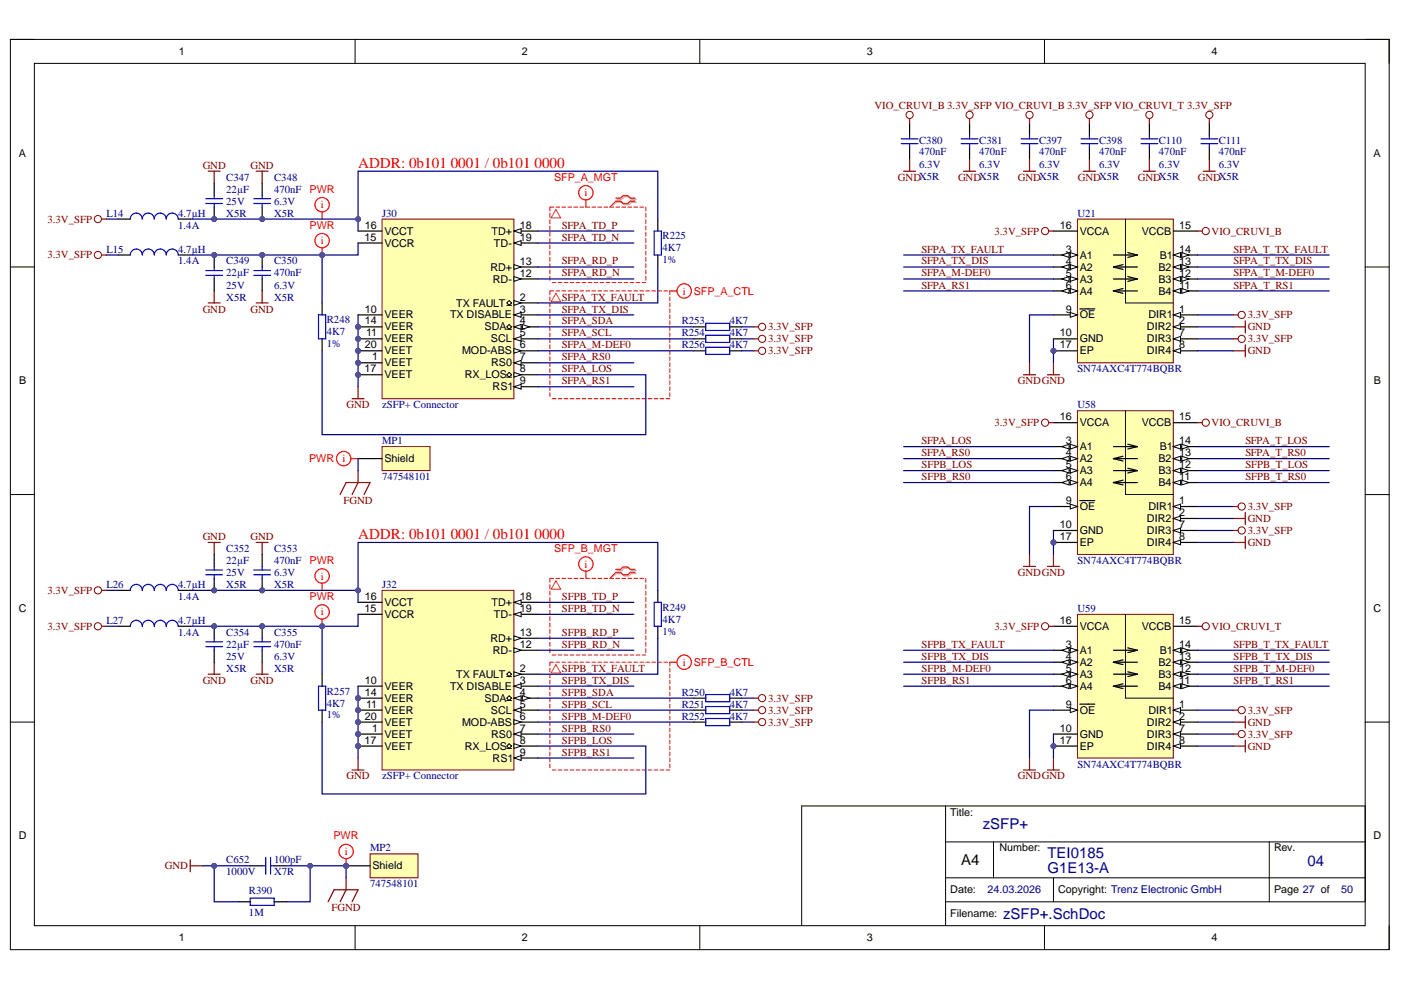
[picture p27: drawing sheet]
<svg xmlns="http://www.w3.org/2000/svg" width="297mm" height="210mm" viewBox="0 0 297 210" stroke-linecap="round" stroke-linejoin="round" font-family="sans-serif">
<defs><g id="words">
<g font-size="3.2" fill="#f00">
<text x="75.9" y="35.6">ADDR: 0b101 0001 / 0b101 0000</text>
<text x="75.9" y="114.3">ADDR: 0b101 0001 / 0b101 0000</text>
</g>
<g font-size="3.2" fill="#000080">
<text x="208.4" y="175.8">zSFP+</text>
<text x="222.1" y="185.2">G1E13-A</text>
<text x="222.1" y="181.9">TEI0185</text>
<text x="277.2" y="183.6">04</text>
<text x="212.7" y="194.8">zSFP+.SchDoc</text>
</g>
<text font-size="3.2" x="203.8" y="183.4">A4</text>
<g font-size="2.3">
<text x="37.9" y="11.7">1</text>
<text x="110.7" y="11.7">2</text>
<text x="183.8" y="11.7">3</text>
<text x="256.8" y="11.7">4</text>
<text x="4" y="33.3">A</text>
<text x="291.2" y="33.3">A</text>
<text x="77.3" y="51">15</text>
<text x="77.3" y="48.5">16</text>
<text x="81.5" y="52.3">VCCR</text>
<text x="81.5" y="49.7">VCCT</text>
<text x="104.2" y="49.7">TD+</text>
<text x="104.7" y="52.3">TD-</text>
<text x="110.2" y="48.5">18</text>
<text x="110.2" y="51">19</text>
<text x="224.7" y="48.5">16</text>
<text x="226" y="53.6">3</text>
<text x="228.9" y="49.7">VCCA</text>
<text x="242.1" y="49.7">VCCB</text>
<text x="250" y="53.6">14</text>
<text x="250" y="48.5">15</text>
<text x="104" y="57.4">RD+</text>
<text x="104.5" y="59.9">RD-</text>
<text x="110.2" y="58.7">12</text>
<text x="110.2" y="56.1">13</text>
<text x="226" y="56.1">4</text>
<text x="226" y="58.7">5</text>
<text x="228.9" y="54.8">A1</text>
<text x="228.9" y="57.4">A2</text>
<text x="228.9" y="59.9">A3</text>
<text x="245.6" y="57.4">B2</text>
<text x="245.6" y="59.9">B3</text>
<text x="245.9" y="54.8">B1</text>
<text x="250" y="56.1">13</text>
<text x="250" y="58.7">12</text>
<text x="96.7" y="65">TX FAULT</text>
<text x="110.2" y="63.7">2</text>
<text x="226" y="61.2">6</text>
<text x="228.9" y="62.5">A4</text>
<text x="245.6" y="62.5">B4</text>
<text x="250" y="61.2">11</text>
<text x="77.3" y="66.3">10</text>
<text x="77.3" y="68.8">14</text>
<text x="77.6" y="71.3">11</text>
<text x="81.5" y="67.5">VEER</text>
<text x="81.5" y="70.1">VEER</text>
<text x="95.4" y="67.5">TX DISABLE</text>
<text x="102.7" y="70.1">SDA</text>
<text x="110.2" y="66.3">3</text>
<text x="110.2" y="68.8">4</text>
<text x="110.2" y="71.3">5</text>
<text x="224.7" y="71.3">10</text>
<text x="226" y="66.3">9</text>
<text x="228.9" y="67.5">OE</text>
<text x="243.2" y="70.1">DIR2</text>
<text x="243.5" y="67.5">DIR1</text>
<text x="250" y="66.3">1</text>
<text x="250" y="68.8">2</text>
<text x="250" y="71.3">7</text>
<text x="77.3" y="73.9">20</text>
<text x="78.9" y="76.4">1</text>
<text x="81.5" y="77.7">VEET</text>
<text x="81.5" y="72.6">VEER</text>
<text x="81.5" y="75.1">VEET</text>
<text x="98" y="75.1">MOD-ABS</text>
<text x="104.1" y="72.6">SCL</text>
<text x="104.1" y="77.7">RS0</text>
<text x="110.2" y="73.9">6</text>
<text x="110.2" y="76.4">7</text>
<text x="224.7" y="73.9">17</text>
<text x="228.9" y="72.6">GND</text>
<text x="228.9" y="75.1">EP</text>
<text x="243.2" y="72.6">DIR3</text>
<text x="243.2" y="75.1">DIR4</text>
<text x="250" y="73.9">8</text>
<text x="4.1" y="81.5">B</text>
<text x="77.3" y="79">17</text>
<text x="81.5" y="80.2">VEET</text>
<text x="98.6" y="80.2">RX_LOS</text>
<text x="104.4" y="82.8">RS1</text>
<text x="110.2" y="79">8</text>
<text x="110.2" y="81.5">9</text>
<text x="291.3" y="81.5">B</text>
<text x="224.7" y="89.1">16</text>
<text x="250" y="89.1">15</text>
<text x="226" y="94.2">3</text>
<text x="228.9" y="95.5">A1</text>
<text x="228.9" y="90.4">VCCA</text>
<text x="242.1" y="90.4">VCCB</text>
<text x="245.9" y="95.5">B1</text>
<text x="250" y="94.2">14</text>
<text x="81.5" y="98">Shield</text>
<text x="226" y="96.7">4</text>
<text x="226" y="99.3">5</text>
<text x="226" y="101.8">6</text>
<text x="228.9" y="98">A2</text>
<text x="228.9" y="100.5">A3</text>
<text x="245.6" y="98">B2</text>
<text x="245.6" y="100.5">B3</text>
<text x="250" y="101.8">11</text>
<text x="250" y="96.7">13</text>
<text x="250" y="99.3">12</text>
<text x="226" y="106.9">9</text>
<text x="228.9" y="103.1">A4</text>
<text x="245.6" y="103.1">B4</text>
<text x="250" y="106.9">1</text>
<text x="224.7" y="112">10</text>
<text x="228.9" y="108.2">OE</text>
<text x="228.9" y="113.2">GND</text>
<text x="243.2" y="110.7">DIR2</text>
<text x="243.2" y="113.2">DIR3</text>
<text x="243.5" y="108.2">DIR1</text>
<text x="250" y="109.4">2</text>
<text x="250" y="112">7</text>
<text x="224.7" y="114.5">17</text>
<text x="228.9" y="115.8">EP</text>
<text x="243.2" y="115.8">DIR4</text>
<text x="250" y="114.5">8</text>
<text x="4" y="129.7">C</text>
<text x="77.3" y="129.7">15</text>
<text x="77.3" y="127.2">16</text>
<text x="81.5" y="131">VCCR</text>
<text x="81.5" y="128.5">VCCT</text>
<text x="104.2" y="128.5">TD+</text>
<text x="104.7" y="131">TD-</text>
<text x="110.2" y="127.2">18</text>
<text x="110.2" y="129.7">19</text>
<text x="291.2" y="129.7">C</text>
<text x="104" y="136.1">RD+</text>
<text x="110.2" y="137.4">12</text>
<text x="110.2" y="134.8">13</text>
<text x="224.7" y="132.3">16</text>
<text x="226" y="137.4">3</text>
<text x="228.9" y="133.6">VCCA</text>
<text x="242.1" y="133.6">VCCB</text>
<text x="250" y="137.4">14</text>
<text x="250" y="132.3">15</text>
<text x="96.7" y="143.7">TX FAULT</text>
<text x="104.5" y="138.6">RD-</text>
<text x="110.2" y="142.4">2</text>
<text x="226" y="139.9">4</text>
<text x="226" y="142.4">5</text>
<text x="228.9" y="138.6">A1</text>
<text x="228.9" y="141.2">A2</text>
<text x="228.9" y="143.7">A3</text>
<text x="245.6" y="141.2">B2</text>
<text x="245.6" y="143.7">B3</text>
<text x="245.9" y="138.6">B1</text>
<text x="250" y="139.9">13</text>
<text x="250" y="142.4">12</text>
<text x="77.3" y="145">10</text>
<text x="77.3" y="147.5">14</text>
<text x="81.5" y="146.2">VEER</text>
<text x="81.5" y="148.8">VEER</text>
<text x="95.4" y="146.2">TX DISABLE</text>
<text x="102.7" y="148.8">SDA</text>
<text x="110.2" y="145">3</text>
<text x="110.2" y="147.5">4</text>
<text x="226" y="145">6</text>
<text x="228.9" y="146.2">A4</text>
<text x="245.6" y="146.2">B4</text>
<text x="250" y="145">11</text>
<text x="77.3" y="152.6">20</text>
<text x="77.6" y="150.1">11</text>
<text x="78.9" y="155.1">1</text>
<text x="81.5" y="151.3">VEER</text>
<text x="81.5" y="153.9">VEET</text>
<text x="98" y="153.9">MOD-ABS</text>
<text x="104.1" y="151.3">SCL</text>
<text x="110.2" y="150.1">5</text>
<text x="110.2" y="152.6">6</text>
<text x="110.2" y="155.1">7</text>
<text x="224.7" y="155.1">10</text>
<text x="226" y="150.1">9</text>
<text x="228.9" y="151.3">OE</text>
<text x="243.2" y="153.9">DIR2</text>
<text x="243.5" y="151.3">DIR1</text>
<text x="250" y="150.1">1</text>
<text x="250" y="152.6">2</text>
<text x="250" y="155.1">7</text>
<text x="77.3" y="157.7">17</text>
<text x="81.5" y="156.4">VEET</text>
<text x="81.5" y="158.9">VEET</text>
<text x="98.6" y="158.9">RX_LOS</text>
<text x="104.1" y="156.4">RS0</text>
<text x="104.4" y="161.5">RS1</text>
<text x="110.2" y="157.7">8</text>
<text x="110.2" y="160.2">9</text>
<text x="224.7" y="157.7">17</text>
<text x="228.9" y="156.4">GND</text>
<text x="228.9" y="158.9">EP</text>
<text x="243.2" y="156.4">DIR3</text>
<text x="243.2" y="158.9">DIR4</text>
<text x="250" y="157.7">8</text>
<text x="201.5" y="172.9">Title:</text>
<text x="4" y="178">D</text>
<text x="291.2" y="178">D</text>
<text x="79" y="184.3">Shield</text>
<text x="211.9" y="180.5">Number:</text>
<text x="270.1" y="180.5">Rev.</text>
<text x="201.5" y="189.4">Date:</text>
<text x="224.4" y="189.4">Copyright: Trenz Electronic GmbH</text>
<text x="270.1" y="189.4">Page 27 of</text>
<text x="201.5" y="194.5">Filename:</text>
<text x="37.9" y="199.6">1</text>
<text x="110.7" y="199.6">2</text>
<text x="183.8" y="199.6">3</text>
<text x="256.8" y="199.6">4</text>
</g>
<g font-size="2.3" fill="#800000">
<text x="185.4" y="23.1">VIO_CRUVI_B 3.3V_SFP VIO_CRUVI_B 3.3V_SFP VIO_CRUVI_T 3.3V_SFP</text>
<text x="43" y="35.8">GND</text>
<text x="53.1" y="35.8">GND</text>
<text x="190.4" y="38.3">GNDX5R</text>
<text x="203.1" y="38.3">GNDX5R</text>
<text x="215.8" y="38.3">GNDX5R</text>
<text x="228.5" y="38.3">GNDX5R</text>
<text x="241.2" y="38.3">GNDX5R</text>
<text x="254" y="38.3">GNDX5R</text>
<text x="10.1" y="47.2">3.3V_SFP</text>
<text x="119.1" y="48.5">SFPA_TD_P</text>
<text x="119.1" y="51">SFPA_TD_N</text>
<text x="195.4" y="53.5">SFPA_TX_FAULT</text>
<text x="210.9" y="49.7">3.3V_SFP</text>
<text x="256.9" y="49.7">VIO_CRUVI_B</text>
<text x="261.5" y="53.5">SFPA_T_TX_FAULT</text>
<text x="10.1" y="54.8">3.3V_SFP</text>
<text x="119.1" y="56.1">SFPA_RD_P</text>
<text x="119.1" y="58.6">SFPA_RD_N</text>
<text x="195.4" y="56.1">SFPA_TX_DIS</text>
<text x="195.4" y="58.6">SFPA_M-DEF0</text>
<text x="261.5" y="56.1">SFPA_T_TX_DIS</text>
<text x="261.5" y="58.6">SFPA_T_M-DEF0</text>
<text x="119.1" y="63.7">SFPA_TX_FAULT</text>
<text x="195.4" y="61.2">SFPA_RS1</text>
<text x="261.5" y="61.2">SFPA_T_RS1</text>
<text x="43" y="66.3">GND</text>
<text x="53.1" y="66.3">GND</text>
<text x="119.1" y="71.3">SFPA_SCL</text>
<text x="119.1" y="68.8">SFPA_SDA</text>
<text x="119.1" y="66.3">SFPA_TX_DIS</text>
<text x="162.9" y="70.1">3.3V_SFP</text>
<text x="264.5" y="70.1">GND</text>
<text x="264.5" y="67.5">3.3V_SFP</text>
<text x="119.1" y="73.9">SFPA_M-DEF0</text>
<text x="119.1" y="76.4">SFPA_RS0</text>
<text x="162.9" y="75.1">3.3V_SFP</text>
<text x="162.9" y="72.6">3.3V_SFP</text>
<text x="264.5" y="75.1">GND</text>
<text x="264.5" y="72.6">3.3V_SFP</text>
<text x="119.1" y="78.9">SFPA_LOS</text>
<text x="119.1" y="81.5">SFPA_RS1</text>
<text x="215.8" y="81.5">GNDGND</text>
<text x="73.5" y="86.5">GND</text>
<text x="195.4" y="94.2">SFPA_LOS</text>
<text x="210.9" y="90.4">3.3V_SFP</text>
<text x="256.9" y="90.4">VIO_CRUVI_B</text>
<text x="264" y="94.2">SFPA_T_LOS</text>
<text x="195.4" y="96.7">SFPA_RS0</text>
<text x="195.4" y="99.3">SFPB_LOS</text>
<text x="195.4" y="101.8">SFPB_RS0</text>
<text x="264" y="96.7">SFPA_T_RS0</text>
<text x="264" y="99.3">SFPB_T_LOS</text>
<text x="264" y="101.8">SFPB_T_RS0</text>
<text x="72.8" y="106.9">FGND</text>
<text x="264.5" y="110.7">GND</text>
<text x="264.5" y="108.1">3.3V_SFP</text>
<text x="264.5" y="113.2">3.3V_SFP</text>
<text x="43" y="114.5">GND</text>
<text x="53.1" y="114.5">GND</text>
<text x="264.5" y="115.8">GND</text>
<text x="10.1" y="125.9">3.3V_SFP</text>
<text x="215.8" y="122.1">GNDGND</text>
<text x="119.1" y="127.2">SFPB_TD_P</text>
<text x="119.1" y="129.7">SFPB_TD_N</text>
<text x="10.1" y="133.5">3.3V_SFP</text>
<text x="119.1" y="134.8">SFPB_RD_P</text>
<text x="119.1" y="137.3">SFPB_RD_N</text>
<text x="195.4" y="137.3">SFPB_TX_FAULT</text>
<text x="210.9" y="133.5">3.3V_SFP</text>
<text x="256.9" y="133.5">VIO_CRUVI_T</text>
<text x="261.5" y="137.3">SFPB_T_TX_FAULT</text>
<text x="119.1" y="142.4">SFPB_TX_FAULT</text>
<text x="195.4" y="139.9">SFPB_TX_DIS</text>
<text x="195.4" y="142.4">SFPB_M-DEF0</text>
<text x="261.5" y="139.9">SFPB_T_TX_DIS</text>
<text x="261.5" y="142.4">SFPB_T_M-DEF0</text>
<text x="43" y="145">GND</text>
<text x="53.1" y="145">GND</text>
<text x="119.1" y="147.5">SFPB_SDA</text>
<text x="119.1" y="145">SFPB_TX_DIS</text>
<text x="162.9" y="148.8">3.3V_SFP</text>
<text x="195.4" y="145">SFPB_RS1</text>
<text x="261.5" y="145">SFPB_T_RS1</text>
<text x="119.1" y="150.1">SFPB_SCL</text>
<text x="119.1" y="152.6">SFPB_M-DEF0</text>
<text x="119.1" y="155.1">SFPB_RS0</text>
<text x="162.9" y="153.9">3.3V_SFP</text>
<text x="162.9" y="151.3">3.3V_SFP</text>
<text x="264.5" y="153.9">GND</text>
<text x="264.5" y="151.3">3.3V_SFP</text>
<text x="119.1" y="157.7">SFPB_LOS</text>
<text x="119.1" y="160.2">SFPB_RS1</text>
<text x="264.5" y="158.9">GND</text>
<text x="264.5" y="156.4">3.3V_SFP</text>
<text x="73.5" y="165.3">GND</text>
<text x="215.8" y="165.3">GNDGND</text>
<text x="34.9" y="184.3">GND</text>
<text x="70.3" y="193.2">FGND</text>
</g>
<g font-size="2.3" fill="#000080">
<text x="194.9" y="35.5">6.3V</text>
<text x="194.9" y="30.4">C380</text>
<text x="194.9" y="33">470nF</text>
<text x="207.6" y="35.5">6.3V</text>
<text x="207.6" y="30.4">C381</text>
<text x="207.6" y="33">470nF</text>
<text x="220.3" y="35.5">6.3V</text>
<text x="220.3" y="30.4">C397</text>
<text x="220.3" y="33">470nF</text>
<text x="233" y="35.5">6.3V</text>
<text x="233" y="30.4">C398</text>
<text x="233" y="33">470nF</text>
<text x="245.7" y="35.5">6.3V</text>
<text x="245.7" y="30.4">C110</text>
<text x="245.7" y="33">470nF</text>
<text x="258.4" y="35.5">6.3V</text>
<text x="258.4" y="30.4">C111</text>
<text x="258.4" y="33">470nF</text>
<text x="48" y="38.3">C347</text>
<text x="48" y="40.9">22µF</text>
<text x="58.1" y="38.3">C348</text>
<text x="58.1" y="40.9">470nF</text>
<text x="22.5" y="45.9">L14</text>
<text x="37.8" y="45.9">4.7µH</text>
<text x="48" y="43.4">25V</text>
<text x="48" y="45.9">X5R</text>
<text x="58.1" y="43.4">6.3V</text>
<text x="58.1" y="45.9">X5R</text>
<text x="81" y="45.9">J30</text>
<text x="228.4" y="45.9">U21</text>
<text x="22.5" y="53.5">L15</text>
<text x="37.8" y="53.5">4.7µH</text>
<text x="37.8" y="48.5">1.4A</text>
<text x="140.5" y="50.8">R225</text>
<text x="140.5" y="53.3">4K7</text>
<text x="37.8" y="56.1">1.4A</text>
<text x="48" y="56.1">C349</text>
<text x="48" y="58.6">22µF</text>
<text x="58.1" y="56.1">C350</text>
<text x="58.1" y="58.6">470nF</text>
<text x="140.5" y="55.8">1%</text>
<text x="48" y="61.2">25V</text>
<text x="48" y="63.7">X5R</text>
<text x="58.1" y="61.2">6.3V</text>
<text x="58.1" y="63.7">X5R</text>
<text x="69.3" y="68.5">R248</text>
<text x="69.3" y="71.1">4K7</text>
<text x="144.5" y="68.8">R253</text>
<text x="144.5" y="71.3">R254</text>
<text x="154.7" y="68.8">4K7</text>
<text x="154.7" y="71.3">4K7</text>
<text x="69.3" y="73.6">1%</text>
<text x="144.5" y="73.9">R256</text>
<text x="154.7" y="73.9">4K7</text>
<text x="228.4" y="78.9">SN74AXC4T774BQBR</text>
<text x="81" y="86.5">zSFP+ Connector</text>
<text x="228.4" y="86.5">U58</text>
<text x="81" y="94.2">MP1</text>
<text x="81" y="101.8">747548101</text>
<text x="48" y="117.1">C352</text>
<text x="48" y="119.6">22µF</text>
<text x="58.1" y="117.1">C353</text>
<text x="58.1" y="119.6">470nF</text>
<text x="228.4" y="119.6">SN74AXC4T774BQBR</text>
<text x="22.5" y="124.7">L26</text>
<text x="37.8" y="124.7">4.7µH</text>
<text x="48" y="122.1">25V</text>
<text x="48" y="124.7">X5R</text>
<text x="58.1" y="122.1">6.3V</text>
<text x="58.1" y="124.7">X5R</text>
<text x="81" y="124.7">J32</text>
<text x="37.8" y="127.2">1.4A</text>
<text x="140.5" y="129.5">R249</text>
<text x="228.4" y="129.7">U59</text>
<text x="22.5" y="132.3">L27</text>
<text x="37.8" y="134.8">1.4A</text>
<text x="37.8" y="132.3">4.7µH</text>
<text x="48" y="134.8">C354</text>
<text x="48" y="137.3">22µF</text>
<text x="58.1" y="134.8">C355</text>
<text x="58.1" y="137.3">470nF</text>
<text x="140.5" y="134.5">1%</text>
<text x="140.5" y="132">4K7</text>
<text x="48" y="139.9">25V</text>
<text x="48" y="142.4">X5R</text>
<text x="58.1" y="139.9">6.3V</text>
<text x="58.1" y="142.4">X5R</text>
<text x="69.3" y="147.3">R257</text>
<text x="69.3" y="149.8">4K7</text>
<text x="144.5" y="147.5">R250</text>
<text x="154.7" y="147.5">4K7</text>
<text x="69.3" y="152.3">1%</text>
<text x="144.5" y="152.6">R252</text>
<text x="144.5" y="150.1">R251</text>
<text x="154.7" y="152.6">4K7</text>
<text x="154.7" y="150.1">4K7</text>
<text x="81" y="165.3">zSFP+ Connector</text>
<text x="228.4" y="162.7">SN74AXC4T774BQBR</text>
<text x="48" y="185.6">1000V</text>
<text x="48" y="183.1">C652</text>
<text x="58.1" y="185.6">X7R</text>
<text x="58.1" y="183.1">100pF</text>
<text x="78.5" y="180.5">MP2</text>
<text x="52.8" y="189.6">R390</text>
<text x="78.5" y="188.1">747548101</text>
<text x="209.4" y="189.4">24.03.2026</text>
<text x="284.3" y="189.4">50</text>
<text x="52.8" y="194.2">1M</text>
</g>
<g font-size="2.3" fill="#f00">
<text x="65.6" y="40.9">PWR</text>
<text x="117.5" y="38.3">SFP_A_MGT</text>
<text x="123.9" y="41.6">i</text>
<text x="68" y="44.2">i</text>
<text x="65.6" y="48.5">PWR</text>
<text x="68" y="51.8">i</text>
<text x="144.7" y="62.5">i</text>
<text x="147.1" y="62.5">SFP_A_CTL</text>
<text x="65.6" y="98">PWR</text>
<text x="72.6" y="98">i</text>
<text x="65.6" y="119.6">PWR</text>
<text x="117.5" y="117.1">SFP_B_MGT</text>
<text x="68" y="122.9">i</text>
<text x="123.9" y="120.3">i</text>
<text x="65.6" y="127.2">PWR</text>
<text x="68" y="130.5">i</text>
<text x="144.7" y="141.1">i</text>
<text x="147.1" y="141.2">SFP_B_CTL</text>
<text x="70.7" y="178">PWR</text>
<text x="73.1" y="181.3">i</text>
</g>
</g></defs>
<path d="M2.2 8.4h292.3v193h-292.3z" fill="none" stroke="#000" stroke-width=".21"/>
<path d="M7.3 13.4h282.1v182.9h-282.1z" fill-rule="evenodd" fill="#fff"/>
<g fill="none" stroke="#000" stroke-width=".21">
<path d="M2.2 8.4h5.1M7.3 13.4h282.1v182.9h-282.1zM75.3 8.4v5M148.4 8.4v5M221.4 8.4v5M289.4 8.4h5.1v5M2.2 56.6h5.1M289.4 56.6h5.1M2.2 104.9h5.1M289.4 104.9h5.1M2.2 153.1h5.1M289.4 153.1h5.1"/>
<path d="M200.5 170.9v25.4M200.5 178.5h88.9M210.6 178.5v7.6M269.1 178.5v12.7M75.3 196.3v5.1M148.4 196.3v5.1M200.5 191.2h88.9v-20.3h-119.4v25.4M200.5 186.1h88.9M221.4 196.3v5.1M223.4 186.1v5.1M294.5 196.3v5.1"/>
</g>
<circle cx="75.9" cy="76.9" r=".51" fill="#4c4c94"/>
<circle cx="75.9" cy="76.9" r=".51" fill="none" stroke="#4c4c94" stroke-width=".21"/>
<circle cx="75.9" cy="71.8" r=".51" fill="#4c4c94"/>
<circle cx="75.9" cy="71.8" r=".51" fill="none" stroke="#4c4c94" stroke-width=".21"/>
<circle cx="75.9" cy="69.3" r=".51" fill="#4c4c94"/>
<circle cx="75.9" cy="69.3" r=".51" fill="none" stroke="#4c4c94" stroke-width=".21"/>
<circle cx="75.9" cy="79.5" r=".51" fill="#4c4c94"/>
<circle cx="75.9" cy="79.5" r=".51" fill="none" stroke="#4c4c94" stroke-width=".21"/>
<circle cx="75.9" cy="74.4" r=".51" fill="#4c4c94"/>
<circle cx="75.9" cy="74.4" r=".51" fill="none" stroke="#4c4c94" stroke-width=".21"/>
<path d="M81 46.5h28v38h-28z" fill-rule="evenodd" fill="#ffffb0"/>
<path d="M81 46.5h28v38h-28z" fill="none" stroke="#800000" stroke-width=".21"/>
<path d="M75.9 76.9h5.1" fill="none" stroke="#000" stroke-width=".25"/>
<circle cx="75.9" cy="76.9" r=".51" fill="#4c4c94"/>
<circle cx="75.9" cy="76.9" r=".51" fill="none" stroke="#4c4c94" stroke-width=".21"/>
<path d="M109 64.2h5.1" fill="none" stroke="#000" stroke-width=".25"/>
<path d="M109 63.7l1.5 .5-1.5 .5z" fill="#f8fcff"/>
<path d="M107.4 64.2l.5-.5 .6 .5-.6 .5zM107.4 64.7h1.1M109 63.7l1.5 .5-1.5 .5z" fill="none" stroke="#000" stroke-width=".21"/>
<path d="M109 66.8h5.1" fill="none" stroke="#000" stroke-width=".25"/>
<path d="M109 66.8l1.5-.5v1z" fill="#f8fcff"/>
<path d="M109 66.8l1.5-.5v1z" fill="none" stroke="#000" stroke-width=".21"/>
<path d="M109 69.3h5.1" fill="none" stroke="#000" stroke-width=".25"/>
<path d="M109 69.3l1.5-.5v1z" fill="#f8fcff"/>
<path d="M109 69.3l1.5-.5v1z" fill="none" stroke="#000" stroke-width=".21"/>
<path d="M110.7 68.8l1.6 .5-1.6 .5z" fill="#f8fcff"/>
<path d="M107.4 69.3l.5-.5 .6 .5-.6 .5zM107.4 69.8h1.1M110.7 68.8l1.6 .5-1.6 .5z" fill="none" stroke="#000" stroke-width=".21"/>
<path d="M109 71.8h5.1" fill="none" stroke="#000" stroke-width=".25"/>
<path d="M109 71.8l1.5-.5v1z" fill="#f8fcff"/>
<path d="M109 71.8l1.5-.5v1z" fill="none" stroke="#000" stroke-width=".21"/>
<path d="M109 74.4h5.1" fill="none" stroke="#000" stroke-width=".25"/>
<path d="M109 73.9l1.5 .5-1.5 .5z" fill="#f8fcff"/>
<path d="M109 73.9l1.5 .5-1.5 .5z" fill="none" stroke="#000" stroke-width=".21"/>
<path d="M109 76.9h5.1" fill="none" stroke="#000" stroke-width=".25"/>
<path d="M109 76.9l1.5-.5v1z" fill="#f8fcff"/>
<path d="M109 76.9l1.5-.5v1z" fill="none" stroke="#000" stroke-width=".21"/>
<path d="M109 79.5h5.1" fill="none" stroke="#000" stroke-width=".25"/>
<path d="M109 79l1.5 .5-1.5 .5z" fill="#f8fcff"/>
<path d="M107.4 79.5l.5-.5 .6 .5-.6 .5zM107.4 80h1.1M109 79l1.5 .5-1.5 .5z" fill="none" stroke="#000" stroke-width=".21"/>
<path d="M109 82h5.1" fill="none" stroke="#000" stroke-width=".25"/>
<path d="M109 82l1.5-.5v1z" fill="#f8fcff"/>
<path d="M109 82l1.5-.5v1z" fill="none" stroke="#000" stroke-width=".21"/>
<path d="M75.9 66.8h5.1M75.9 71.8h5.1" fill="none" stroke="#000" stroke-width=".25"/>
<circle cx="75.9" cy="71.8" r=".51" fill="#4c4c94"/>
<circle cx="75.9" cy="71.8" r=".51" fill="none" stroke="#4c4c94" stroke-width=".21"/>
<path d="M109 59.1h5.1" fill="none" stroke="#000" stroke-width=".25"/>
<path d="M109 58.6l1.5 .5-1.5 .6z" fill="#f8fcff"/>
<path d="M109 58.6l1.5 .5-1.5 .6z" fill="none" stroke="#000" stroke-width=".21"/>
<path d="M109 56.6h5.1" fill="none" stroke="#000" stroke-width=".25"/>
<path d="M109 56.1l1.5 .5-1.5 .5z" fill="#f8fcff"/>
<path d="M109 56.1l1.5 .5-1.5 .5z" fill="none" stroke="#000" stroke-width=".21"/>
<path d="M75.9 69.3h5.1" fill="none" stroke="#000" stroke-width=".25"/>
<circle cx="75.9" cy="69.3" r=".51" fill="#4c4c94"/>
<circle cx="75.9" cy="69.3" r=".51" fill="none" stroke="#4c4c94" stroke-width=".21"/>
<path d="M75.9 51.5h5.1M75.9 49h5.1M75.9 79.5h5.1" fill="none" stroke="#000" stroke-width=".25"/>
<circle cx="75.9" cy="79.5" r=".51" fill="#4c4c94"/>
<circle cx="75.9" cy="79.5" r=".51" fill="none" stroke="#4c4c94" stroke-width=".21"/>
<path d="M109 49h5.1" fill="none" stroke="#000" stroke-width=".25"/>
<path d="M109 49l1.5-.5v1z" fill="#f8fcff"/>
<path d="M109 49l1.5-.5v1z" fill="none" stroke="#000" stroke-width=".21"/>
<path d="M109 51.5h5.1" fill="none" stroke="#000" stroke-width=".25"/>
<path d="M109 51.5l1.5-.5v1z" fill="#f8fcff"/>
<path d="M109 51.5l1.5-.5v1z" fill="none" stroke="#000" stroke-width=".21"/>
<path d="M75.9 74.4h5.1" fill="none" stroke="#000" stroke-width=".25"/>
<circle cx="75.9" cy="74.4" r=".51" fill="#4c4c94"/>
<circle cx="75.9" cy="74.4" r=".51" fill="none" stroke="#4c4c94" stroke-width=".21"/>
<path d="M44.1 36.3h2.6M45.4 36.3v2.5M54.3 36.3h2.6M55.6 36.3v2.5M44.1 64.2h2.6M45.4 61.7v2.5M54.3 64.2h2.6M55.6 61.7v2.5M74.6 84.5h2.6M75.9 82v2.5" fill="none" stroke="#800000" stroke-width=".25"/>
<path d="M25.1 54.1h2.5M25.1 46.4h2.5M37.8 54.1h2.5M37.8 46.4h2.5" fill="none" stroke="#000" stroke-width=".25"/>
<path d="M27.6 54.1a1.27 1.27 0 0 1 1.3-1.3 1.27 1.27 0 0 1 1.3 1.3 1.27 1.27 0 0 1 1.2-1.3 1.27 1.27 0 0 1 1.3 1.3 1.27 1.27 0 0 1 1.3-1.3 1.27 1.27 0 0 1 1.2 1.3 1.27 1.27 0 0 1 1.3-1.3 1.27 1.27 0 0 1 1.3 1.3M27.6 46.4a1.27 1.27 0 0 1 1.3-1.2 1.27 1.27 0 0 1 1.3 1.2 1.27 1.27 0 0 1 1.2-1.2 1.27 1.27 0 0 1 1.3 1.2 1.27 1.27 0 0 1 1.3-1.2 1.27 1.27 0 0 1 1.2 1.2 1.27 1.27 0 0 1 1.3-1.2 1.27 1.27 0 0 1 1.3 1.2" fill="none" stroke="#00f" stroke-width=".25"/>
<circle cx="55.6" cy="54.1" r=".51" fill="#4c4c94"/>
<circle cx="55.6" cy="54.1" r=".51" fill="none" stroke="#4c4c94" stroke-width=".21"/>
<path d="M55.6 54.1v2.5" fill="none" stroke="#000" stroke-width=".25"/>
<circle cx="55.6" cy="54.1" r=".51" fill="#4c4c94"/>
<circle cx="55.6" cy="54.1" r=".51" fill="none" stroke="#4c4c94" stroke-width=".21"/>
<path d="M55.6 59.1v2.6" fill="none" stroke="#000" stroke-width=".25"/>
<path d="M53.8 58.4h3.6M53.8 57.4h3.6M55.6 56.6v.8M55.6 58.4v.7" fill="none" stroke="#00f" stroke-width=".25"/>
<circle cx="55.6" cy="46.4" r=".51" fill="#4c4c94"/>
<circle cx="55.6" cy="46.4" r=".51" fill="none" stroke="#4c4c94" stroke-width=".21"/>
<path d="M55.6 38.8v2.6M55.6 43.9v2.5" fill="none" stroke="#000" stroke-width=".25"/>
<circle cx="55.6" cy="46.4" r=".51" fill="#4c4c94"/>
<circle cx="55.6" cy="46.4" r=".51" fill="none" stroke="#4c4c94" stroke-width=".21"/>
<path d="M53.8 43.1h3.6M53.8 42.1h3.6M55.6 41.4v.7M55.6 43.1v.8" fill="none" stroke="#00f" stroke-width=".25"/>
<g fill="none" stroke="#f00" stroke-width=".21">
<path d="M116.6 63v.7M116.6 64.2v.8M116.6 65.5v.8M116.6 66.8v.8M116.6 68v.8M116.6 69.3v.8M116.6 70.6v.8M116.6 71.8v.8M116.6 73.1v.8M116.6 74.4v.8M116.6 75.7v.7M116.6 76.9v.8"/>
<path d="M116.6 78.2v.8M116.6 79.5v.8M117.4 61.7h-.8v.8M117.9 61.7h.8M119.1 61.7h.8M120.4 61.7h.8M121.7 61.7h.8M122.9 61.7h.8M124.2 61.7h.8M125.5 61.7h.8M126.8 61.7h.8M128 61.7h.8"/>
<path d="M129.3 61.7h.8M130.6 61.7h.8M131.8 61.7h.8M133.1 61.7h.8M134.4 61.7h.8M135.7 61.7h.7M136.9 61.7h.8M138.2 61.7h.8M139.5 61.7h.8M140.7 61.7h.8M142 61.7v.8M142 63v.7"/>
<path d="M142 64.2v.8M142 65.5v.8M142 66.8v.8M142 68v.8M142 69.3v.8M142 70.6v.8M142 71.8v.8M142 73.1v.8M142 74.4v.8M142 75.7v.7M142 76.9v.8M142 78.2v.8"/>
<path d="M142 79.5v.8M116.6 80.7v.8M116.6 82v.8M116.6 83.3v.8M117.1 84.5h.8M118.3 84.5h.8M119.6 84.5h.8M120.9 84.5h.8M122.2 84.5h.7M123.4 84.5h.8M124.7 84.5h.8M126 84.5h.8"/>
<path d="M127.2 84.5h.8M128.5 84.5h.8M129.8 84.5h.8M131 84.5h.8M132.3 84.5h.8M133.6 84.5h.8M134.9 84.5h.8M136.1 84.5h.8M137.4 84.5h.8M138.7 84.5h.8M139.9 84.5h.8M141.2 84.5h.8"/>
<path d="M142 80.7v.8M142 82v.8M142 83.3v.8"/>
</g>
<path d="M117.9 62.2l1 1.8h-2.1z" fill="none" stroke="#f33" stroke-width=".21"/>
<circle cx="45.4" cy="46.4" r=".51" fill="#4c4c94"/>
<circle cx="45.4" cy="46.4" r=".51" fill="none" stroke="#4c4c94" stroke-width=".21"/>
<path d="M45.4 38.8v2.6M45.4 43.9v2.5" fill="none" stroke="#000" stroke-width=".25"/>
<circle cx="45.4" cy="46.4" r=".51" fill="#4c4c94"/>
<circle cx="45.4" cy="46.4" r=".51" fill="none" stroke="#4c4c94" stroke-width=".21"/>
<path d="M43.6 43.1h3.6M43.6 42.1h3.6M45.4 41.4v.7M45.4 43.1v.8" fill="none" stroke="#00f" stroke-width=".25"/>
<circle cx="45.4" cy="54.1" r=".51" fill="#4c4c94"/>
<circle cx="45.4" cy="54.1" r=".51" fill="none" stroke="#4c4c94" stroke-width=".21"/>
<path d="M45.4 54.1v2.5" fill="none" stroke="#000" stroke-width=".25"/>
<circle cx="45.4" cy="54.1" r=".51" fill="#4c4c94"/>
<circle cx="45.4" cy="54.1" r=".51" fill="none" stroke="#4c4c94" stroke-width=".21"/>
<path d="M45.4 59.1v2.6" fill="none" stroke="#000" stroke-width=".25"/>
<path d="M43.6 58.4h3.6M43.6 57.4h3.6M45.4 56.6v.8M45.4 58.4v.7" fill="none" stroke="#00f" stroke-width=".25"/>
<g fill="none" stroke="#f00" stroke-width=".21">
<path d="M116.6 45.2v.9M116.6 46.6v.8M116.6 47.9v.8M116.6 49.2v.9M116.6 50.6v.8M116.6 51.9v.8M116.6 53.2v.9M116.6 54.6v.8M116.6 55.9v.8M116.6 57.2v.9M116.6 58.6v.8M117.1 59.9h.8"/>
<path d="M117.4 43.9h-.8v.8M117.9 43.9h.8M118.3 59.9h.8M119.1 43.9h.8M119.6 59.9h.8M120.4 43.9h.8M120.9 59.9h.8M121.7 43.9h.8M122.2 59.9h.7M122.9 43.9h.8M123.4 59.9h.8M124.2 43.9h.8"/>
<path d="M124.7 59.9h.8M125.5 43.9h.8M126 59.9h.8M126.8 43.9h.8M127.2 59.9h.8M128 43.9h.8M128.5 59.9h.8M129.3 43.9h.8M129.8 59.9h.8M130.6 43.9h.8M131 59.9h.8M131.8 43.9h.8"/>
<path d="M132.3 59.9h.8M133.1 43.9h.8M133.6 59.9h.8M134.4 43.9h.8M134.9 59.9h.8M135.7 43.9h.7M136.1 59.9h.8M136.9 43.9v.8M136.9 45.2v.9M136.9 46.6v.8M136.9 47.9v.8M136.9 49.2v.9"/>
<path d="M136.9 50.6v.8M136.9 51.9v.8M136.9 53.2v.9M136.9 54.6v.8M136.9 55.9v.8M136.9 57.2v.9M136.9 58.6v.8"/>
</g>
<path d="M117.9 44.4l1 1.8h-2.1z" fill="none" stroke="#f33" stroke-width=".21"/>
<g fill="none" stroke="#f00" stroke-width=".25">
<path d="M124.2 42.4v1.5"/>
<circle cx="124.2" cy="40.9" r="1.52"/>
</g>
<path d="M81 94.7h10.2v5.1h-10.2z" fill-rule="evenodd" fill="#ffffb0"/>
<path d="M81 94.7h10.2v5.1h-10.2z" fill="none" stroke="#800000" stroke-width=".21"/>
<path d="M139.5 46.5v2.5M139.5 54.1v2.5M68.3 64.2v2.6M68.3 71.8v2.6M147.1 74.4h2.5M147.1 69.3h2.5M147.1 71.8h2.5M154.7 74.4h2.6M154.7 69.3h2.6M154.7 71.8h2.6M75.9 97.2h5.1" fill="none" stroke="#000" stroke-width=".25"/>
<path d="M138.7 49h1.5v5.1h-1.5zM67.5 66.8h1.6v5h-1.6zM149.6 68.5h5.1v1.6h-5.1zM149.6 71.1h5.1v1.5h-5.1zM149.6 73.6h5.1v1.5h-5.1z" fill="none" stroke="#00f" stroke-width=".25"/>
<path d="M130.8 42.3h1l.6-.5h1l.5 .5h1M130.8 42.9h1l.6 .5h1l.5-.5h1" fill="none" stroke="#d0a3a3" stroke-width=".25"/>
<path d="M130.8 42.9l-1.5 1" fill="none" stroke="#d0a3a3" stroke-width=".21"/>
<path d="M130.6 42h1l.5-.5h1l.5 .5h1M130.6 42.6h1l.5 .6h1l.5-.6h1" fill="none" stroke="#f00" stroke-width=".25"/>
<path d="M130.6 42.6l-1.3 1.3" fill="none" stroke="#f00" stroke-width=".21"/>
<path d="M75.9 99.8v2.5l-1.3 2.6M72.1 104.9l1.3-2.6h5.1l-1.3 2.6" fill="none" stroke="#800000" stroke-width=".25"/>
<circle cx="75.9" cy="155.6" r=".51" fill="#4c4c94"/>
<circle cx="75.9" cy="155.6" r=".51" fill="none" stroke="#4c4c94" stroke-width=".21"/>
<circle cx="75.9" cy="150.6" r=".51" fill="#4c4c94"/>
<circle cx="75.9" cy="150.6" r=".51" fill="none" stroke="#4c4c94" stroke-width=".21"/>
<circle cx="75.9" cy="148" r=".51" fill="#4c4c94"/>
<circle cx="75.9" cy="148" r=".51" fill="none" stroke="#4c4c94" stroke-width=".21"/>
<circle cx="75.9" cy="158.2" r=".51" fill="#4c4c94"/>
<circle cx="75.9" cy="158.2" r=".51" fill="none" stroke="#4c4c94" stroke-width=".21"/>
<circle cx="75.9" cy="153.1" r=".51" fill="#4c4c94"/>
<circle cx="75.9" cy="153.1" r=".51" fill="none" stroke="#4c4c94" stroke-width=".21"/>
<path d="M81 125.2h28v38.1h-28z" fill-rule="evenodd" fill="#ffffb0"/>
<path d="M81 125.2h28v38.1h-28z" fill="none" stroke="#800000" stroke-width=".21"/>
<path d="M75.9 155.6h5.1" fill="none" stroke="#000" stroke-width=".25"/>
<circle cx="75.9" cy="155.6" r=".51" fill="#4c4c94"/>
<circle cx="75.9" cy="155.6" r=".51" fill="none" stroke="#4c4c94" stroke-width=".21"/>
<path d="M109 142.9h5.1" fill="none" stroke="#000" stroke-width=".25"/>
<path d="M109 142.4l1.5 .5-1.5 .5z" fill="#f8fcff"/>
<path d="M107.4 142.9l.5-.5 .6 .5-.6 .5zM107.4 143.4h1.1M109 142.4l1.5 .5-1.5 .5z" fill="none" stroke="#000" stroke-width=".21"/>
<path d="M109 145.5h5.1" fill="none" stroke="#000" stroke-width=".25"/>
<path d="M109 145.5l1.5-.5v1z" fill="#f8fcff"/>
<path d="M109 145.5l1.5-.5v1z" fill="none" stroke="#000" stroke-width=".21"/>
<path d="M109 148h5.1" fill="none" stroke="#000" stroke-width=".25"/>
<path d="M109 148l1.5-.5v1z" fill="#f8fcff"/>
<path d="M109 148l1.5-.5v1z" fill="none" stroke="#000" stroke-width=".21"/>
<path d="M110.7 147.5l1.6 .5-1.6 .5z" fill="#f8fcff"/>
<path d="M107.4 148l.5-.5 .6 .5-.6 .5zM107.4 148.5h1.1M110.7 147.5l1.6 .5-1.6 .5z" fill="none" stroke="#000" stroke-width=".21"/>
<path d="M109 150.6h5.1" fill="none" stroke="#000" stroke-width=".25"/>
<path d="M109 150.6l1.5-.5v1z" fill="#f8fcff"/>
<path d="M109 150.6l1.5-.5v1z" fill="none" stroke="#000" stroke-width=".21"/>
<path d="M109 153.1h5.1" fill="none" stroke="#000" stroke-width=".25"/>
<path d="M109 152.6l1.5 .5-1.5 .5z" fill="#f8fcff"/>
<path d="M109 152.6l1.5 .5-1.5 .5z" fill="none" stroke="#000" stroke-width=".21"/>
<path d="M109 155.6h5.1" fill="none" stroke="#000" stroke-width=".25"/>
<path d="M109 155.6l1.5-.5v1z" fill="#f8fcff"/>
<path d="M109 155.6l1.5-.5v1z" fill="none" stroke="#000" stroke-width=".21"/>
<path d="M109 158.2h5.1" fill="none" stroke="#000" stroke-width=".25"/>
<path d="M109 157.7l1.5 .5-1.5 .5z" fill="#f8fcff"/>
<path d="M107.4 158.2l.5-.5 .6 .5-.6 .5zM107.4 158.7h1.1M109 157.7l1.5 .5-1.5 .5z" fill="none" stroke="#000" stroke-width=".21"/>
<path d="M109 160.7h5.1" fill="none" stroke="#000" stroke-width=".25"/>
<path d="M109 160.7l1.5-.5v1z" fill="#f8fcff"/>
<path d="M109 160.7l1.5-.5v1z" fill="none" stroke="#000" stroke-width=".21"/>
<path d="M75.9 145.5h5.1M75.9 150.6h5.1" fill="none" stroke="#000" stroke-width=".25"/>
<circle cx="75.9" cy="150.6" r=".51" fill="#4c4c94"/>
<circle cx="75.9" cy="150.6" r=".51" fill="none" stroke="#4c4c94" stroke-width=".21"/>
<path d="M109 137.9h5.1" fill="none" stroke="#000" stroke-width=".25"/>
<path d="M109 137.4l1.5 .5-1.5 .5z" fill="#f8fcff"/>
<path d="M109 137.4l1.5 .5-1.5 .5z" fill="none" stroke="#000" stroke-width=".21"/>
<path d="M109 135.3h5.1" fill="none" stroke="#000" stroke-width=".25"/>
<path d="M109 134.8l1.5 .5-1.5 .5z" fill="#f8fcff"/>
<path d="M109 134.8l1.5 .5-1.5 .5z" fill="none" stroke="#000" stroke-width=".21"/>
<path d="M75.9 148h5.1" fill="none" stroke="#000" stroke-width=".25"/>
<circle cx="75.9" cy="148" r=".51" fill="#4c4c94"/>
<circle cx="75.9" cy="148" r=".51" fill="none" stroke="#4c4c94" stroke-width=".21"/>
<path d="M75.9 130.3h5.1M75.9 127.7h5.1M75.9 158.2h5.1" fill="none" stroke="#000" stroke-width=".25"/>
<circle cx="75.9" cy="158.2" r=".51" fill="#4c4c94"/>
<circle cx="75.9" cy="158.2" r=".51" fill="none" stroke="#4c4c94" stroke-width=".21"/>
<path d="M109 127.7h5.1" fill="none" stroke="#000" stroke-width=".25"/>
<path d="M109 127.7l1.5-.5v1z" fill="#f8fcff"/>
<path d="M109 127.7l1.5-.5v1z" fill="none" stroke="#000" stroke-width=".21"/>
<path d="M109 130.3h5.1" fill="none" stroke="#000" stroke-width=".25"/>
<path d="M109 130.3l1.5-.6v1.1z" fill="#f8fcff"/>
<path d="M109 130.3l1.5-.6v1.1z" fill="none" stroke="#000" stroke-width=".21"/>
<path d="M75.9 153.1h5.1" fill="none" stroke="#000" stroke-width=".25"/>
<circle cx="75.9" cy="153.1" r=".51" fill="#4c4c94"/>
<circle cx="75.9" cy="153.1" r=".51" fill="none" stroke="#4c4c94" stroke-width=".21"/>
<path d="M44.1 115h2.6M45.4 115v2.6M54.3 115h2.6M55.6 115v2.6M44.1 142.9h2.6M45.4 140.4v2.5M54.3 142.9h2.6M55.6 140.4v2.5M74.6 163.3h2.6M75.9 160.7v2.6" fill="none" stroke="#800000" stroke-width=".25"/>
<path d="M25.1 132.8h2.5M25.1 125.2h2.5M37.8 132.8h2.5M37.8 125.2h2.5" fill="none" stroke="#000" stroke-width=".25"/>
<path d="M27.6 132.8a1.27 1.27 0 0 1 1.3-1.3 1.27 1.27 0 0 1 1.3 1.3 1.27 1.27 0 0 1 1.2-1.3 1.27 1.27 0 0 1 1.3 1.3 1.27 1.27 0 0 1 1.3-1.3 1.27 1.27 0 0 1 1.2 1.3 1.27 1.27 0 0 1 1.3-1.3 1.27 1.27 0 0 1 1.3 1.3M27.6 125.2a1.27 1.27 0 0 1 1.3-1.3 1.27 1.27 0 0 1 1.3 1.3 1.27 1.27 0 0 1 1.2-1.3 1.27 1.27 0 0 1 1.3 1.3 1.27 1.27 0 0 1 1.3-1.3 1.27 1.27 0 0 1 1.2 1.3 1.27 1.27 0 0 1 1.3-1.3 1.27 1.27 0 0 1 1.3 1.3" fill="none" stroke="#00f" stroke-width=".25"/>
<circle cx="55.6" cy="132.8" r=".51" fill="#4c4c94"/>
<circle cx="55.6" cy="132.8" r=".51" fill="none" stroke="#4c4c94" stroke-width=".21"/>
<path d="M55.6 132.8v2.5" fill="none" stroke="#000" stroke-width=".25"/>
<circle cx="55.6" cy="132.8" r=".51" fill="#4c4c94"/>
<circle cx="55.6" cy="132.8" r=".51" fill="none" stroke="#4c4c94" stroke-width=".21"/>
<path d="M55.6 137.9v2.5" fill="none" stroke="#000" stroke-width=".25"/>
<path d="M53.8 137.1h3.6M53.8 136.1h3.6M55.6 135.3v.8M55.6 137.1v.8" fill="none" stroke="#00f" stroke-width=".25"/>
<circle cx="55.6" cy="125.2" r=".51" fill="#4c4c94"/>
<circle cx="55.6" cy="125.2" r=".51" fill="none" stroke="#4c4c94" stroke-width=".21"/>
<path d="M55.6 117.6v2.5M55.6 122.6v2.6" fill="none" stroke="#000" stroke-width=".25"/>
<circle cx="55.6" cy="125.2" r=".51" fill="#4c4c94"/>
<circle cx="55.6" cy="125.2" r=".51" fill="none" stroke="#4c4c94" stroke-width=".21"/>
<path d="M53.8 121.9h3.6M53.8 120.9h3.6M55.6 120.1v.8M55.6 121.9v.7" fill="none" stroke="#00f" stroke-width=".25"/>
<g fill="none" stroke="#f00" stroke-width=".21">
<path d="M116.6 141.7v.8M116.6 142.9v.8M116.6 144.2v.8M116.6 145.5v.8M116.6 146.8v.7M116.6 148v.8M116.6 149.3v.8M116.6 150.6v.8M116.6 151.8v.8M116.6 153.1v.8M116.6 154.4v.8M116.6 155.6v.8"/>
<path d="M116.6 156.9v.8M116.6 158.2v.8M116.6 159.4v.8M117.4 140.4h-.8v.8M117.9 140.4h.8M119.1 140.4h.8M120.4 140.4h.8M121.7 140.4h.8M122.9 140.4h.8M124.2 140.4h.8M125.5 140.4h.8M126.8 140.4h.8"/>
<path d="M128 140.4h.8M129.3 140.4h.8M130.6 140.4h.8M131.8 140.4h.8M133.1 140.4h.8M134.4 140.4h.8M135.7 140.4h.7M136.9 140.4h.8M138.2 140.4h.8M139.5 140.4h.8M140.7 140.4h.8M142 140.4v.8"/>
<path d="M142 141.7v.8M142 142.9v.8M142 144.2v.8M142 145.5v.8M142 146.8v.7M142 148v.8M142 149.3v.8M142 150.6v.8M142 151.8v.8M142 153.1v.8M142 154.4v.8M142 155.6v.8"/>
<path d="M142 156.9v.8M142 158.2v.8M142 159.4v.8M116.6 160.7v.8M116.6 162v.8M117.1 163.3h.8M118.3 163.3h.8M119.6 163.3h.8M120.9 163.3h.8M122.2 163.3h.7M123.4 163.3h.8M124.7 163.3h.8"/>
<path d="M126 163.3h.8M127.2 163.3h.8M128.5 163.3h.8M129.8 163.3h.8M131 163.3h.8M132.3 163.3h.8M133.6 163.3h.8M134.9 163.3h.8M136.1 163.3h.8M137.4 163.3h.8M138.7 163.3h.8M139.9 163.3h.8"/>
<path d="M141.2 163.3h.8M142 160.7v.8M142 162v.8"/>
</g>
<path d="M117.9 140.9l1 1.8h-2.1z" fill="none" stroke="#f33" stroke-width=".21"/>
<circle cx="45.4" cy="125.2" r=".51" fill="#4c4c94"/>
<circle cx="45.4" cy="125.2" r=".51" fill="none" stroke="#4c4c94" stroke-width=".21"/>
<path d="M45.4 117.6v2.5M45.4 122.6v2.6" fill="none" stroke="#000" stroke-width=".25"/>
<circle cx="45.4" cy="125.2" r=".51" fill="#4c4c94"/>
<circle cx="45.4" cy="125.2" r=".51" fill="none" stroke="#4c4c94" stroke-width=".21"/>
<path d="M43.6 121.9h3.6M43.6 120.9h3.6M45.4 120.1v.8M45.4 121.9v.7" fill="none" stroke="#00f" stroke-width=".25"/>
<circle cx="45.4" cy="132.8" r=".51" fill="#4c4c94"/>
<circle cx="45.4" cy="132.8" r=".51" fill="none" stroke="#4c4c94" stroke-width=".21"/>
<path d="M45.4 132.8v2.5" fill="none" stroke="#000" stroke-width=".25"/>
<circle cx="45.4" cy="132.8" r=".51" fill="#4c4c94"/>
<circle cx="45.4" cy="132.8" r=".51" fill="none" stroke="#4c4c94" stroke-width=".21"/>
<path d="M45.4 137.9v2.5" fill="none" stroke="#000" stroke-width=".25"/>
<path d="M43.6 137.1h3.6M43.6 136.1h3.6M45.4 135.3v.8M45.4 137.1v.8" fill="none" stroke="#00f" stroke-width=".25"/>
<g fill="none" stroke="#f00" stroke-width=".25">
<path d="M124.2 121.1v1.5M142 140.4h1.5"/>
<circle cx="124.2" cy="119.6" r="1.53"/>
<circle cx="145.1" cy="140.4" r="1.53"/>
</g>
<g fill="none" stroke="#f00" stroke-width=".21">
<path d="M116.6 124v.8M116.6 125.3v.9M116.6 126.7v.8M116.6 128v.9M116.6 129.4v.9M116.6 130.8v.8M116.6 132.1v.9M116.6 133.5v.8M116.6 134.8v.9M116.6 136.2v.8M116.6 137.5v.9M117.1 138.9h.8"/>
<path d="M117.4 122.6h-.8v.9M117.9 122.6h.8M118.3 138.9h.8M119.1 122.6h.8M119.6 138.9h.8M120.4 122.6h.8M120.9 138.9h.8M121.7 122.6h.8M122.2 138.9h.7M122.9 122.6h.8M123.4 138.9h.8M124.2 122.6h.8"/>
<path d="M124.7 138.9h.8M125.5 122.6h.8M126 138.9h.8M126.8 122.6h.8M127.2 138.9h.8M128 122.6h.8M128.5 138.9h.8M129.3 122.6h.8M129.8 138.9h.8M130.6 122.6h.8M131 138.9h.8M131.8 122.6h.8"/>
<path d="M132.3 138.9h.8M133.1 122.6h.8M133.6 138.9h.8M134.4 122.6h.8M134.9 138.9h.8M135.7 122.6h.7M136.1 138.9h.8M136.9 122.6v.9M136.9 124v.8M136.9 125.3v.9M136.9 126.7v.8M136.9 128v.9"/>
<path d="M136.9 129.4v.9M136.9 130.8v.8M136.9 132.1v.9M136.9 133.5v.8M136.9 134.8v.9M136.9 136.2v.8M136.9 137.5v.9"/>
</g>
<path d="M117.9 123.1l1 1.8h-2.1z" fill="none" stroke="#f33" stroke-width=".21"/>
<circle cx="73.4" cy="183.6" r=".51" fill="#4c4c94"/>
<circle cx="73.4" cy="183.6" r=".51" fill="none" stroke="#4c4c94" stroke-width=".21"/>
<path d="M78.5 181h10.1v5.1h-10.1z" fill-rule="evenodd" fill="#ffffb0"/>
<path d="M78.5 181h10.1v5.1h-10.1z" fill="none" stroke="#800000" stroke-width=".21"/>
<path d="M73.4 183.6h5.1" fill="none" stroke="#000" stroke-width=".25"/>
<circle cx="73.4" cy="183.6" r=".51" fill="#4c4c94"/>
<circle cx="73.4" cy="183.6" r=".51" fill="none" stroke="#4c4c94" stroke-width=".21"/>
<path d="M139.5 125.2v2.5M139.5 132.8v2.5M68.3 142.9v2.6M68.3 150.6v2.5M147.1 153.1h2.5M147.1 148h2.5M147.1 150.6h2.5M154.7 153.1h2.6M154.7 148h2.6M154.7 150.6h2.6" fill="none" stroke="#000" stroke-width=".25"/>
<path d="M138.7 127.7h1.5v5.1h-1.5zM67.5 145.5h1.6v5.1h-1.6zM149.6 147.3h5.1v1.5h-5.1zM149.6 149.8h5.1v1.5h-5.1zM149.6 152.3h5.1v1.6h-5.1z" fill="none" stroke="#00f" stroke-width=".25"/>
<path d="M130.8 121h1l.6-.5h1l.5 .5h1M130.8 121.6h1l.6 .5h1l.5-.5h1" fill="none" stroke="#d0a3a3" stroke-width=".25"/>
<path d="M130.8 121.6l-1.5 1" fill="none" stroke="#d0a3a3" stroke-width=".21"/>
<g fill="none" stroke="#f00" stroke-width=".25">
<path d="M142 61.7h1.5M130.6 120.7h1l.5-.5h1l.5 .5h1M130.6 121.4h1l.5 .5h1l.5-.5h1"/>
<circle cx="145.1" cy="61.7" r="1.53"/>
</g>
<path d="M130.6 121.4l-1.3 1.2" fill="none" stroke="#f00" stroke-width=".21"/>
<path d="M69.6 191.2l1.2-2.5h5.1l-1.3 2.5M73.4 186.1v2.6l-1.3 2.5" fill="none" stroke="#800000" stroke-width=".25"/>
<circle cx="223.4" cy="74.4" r=".51" fill="#4c4c94"/>
<circle cx="223.4" cy="74.4" r=".51" fill="none" stroke="#4c4c94" stroke-width=".21"/>
<path d="M228.4 46.5h20.4v30.4h-20.4z" fill-rule="evenodd" fill="#ffffb0"/>
<path d="M228.4 46.5h20.4v30.4h-20.4z" fill="none" stroke="#800000" stroke-width=".21"/>
<path d="M248.8 54.1h5.1" fill="none" stroke="#000" stroke-width=".25"/>
<path d="M248.8 54.1l1.5-.5v1z" fill="#f8fcff"/>
<path d="M248.8 54.1l1.5-.5v1z" fill="none" stroke="#000" stroke-width=".21"/>
<path d="M250.6 53.6l1.5 .5-1.5 .5z" fill="#f8fcff"/>
<path d="M250.6 53.6l1.5 .5-1.5 .5z" fill="none" stroke="#000" stroke-width=".21"/>
<path d="M223.4 54.1h5M248.8 49h5.1" fill="none" stroke="#000" stroke-width=".25"/>
<path d="M226.9 53.6l1.5 .5-1.5 .5z" fill="#f8fcff"/>
<path d="M226.9 53.6l1.5 .5-1.5 .5z" fill="none" stroke="#000" stroke-width=".21"/>
<path d="M225.1 54.1l1.6-.5v1z" fill="#f8fcff"/>
<path d="M225.1 54.1l1.6-.5v1z" fill="none" stroke="#000" stroke-width=".21"/>
<path d="M248.8 61.7h5.1" fill="none" stroke="#000" stroke-width=".25"/>
<path d="M248.8 61.7l1.5-.5v1z" fill="#f8fcff"/>
<path d="M248.8 61.7l1.5-.5v1z" fill="none" stroke="#000" stroke-width=".21"/>
<path d="M250.6 61.2l1.5 .5-1.5 .5z" fill="#f8fcff"/>
<path d="M250.6 61.2l1.5 .5-1.5 .5z" fill="none" stroke="#000" stroke-width=".21"/>
<path d="M248.8 56.6h5.1" fill="none" stroke="#000" stroke-width=".25"/>
<path d="M248.8 56.6l1.5-.5v1z" fill="#f8fcff"/>
<path d="M248.8 56.6l1.5-.5v1z" fill="none" stroke="#000" stroke-width=".21"/>
<path d="M250.6 56.1l1.5 .5-1.5 .5z" fill="#f8fcff"/>
<path d="M250.6 56.1l1.5 .5-1.5 .5z" fill="none" stroke="#000" stroke-width=".21"/>
<path d="M223.4 49h5M223.4 66.8h5" fill="none" stroke="#000" stroke-width=".25"/>
<path d="M226.9 66.3l1.5 .5-1.5 .5z" fill="#f8fcff"/>
<path d="M226.9 66.3l1.5 .5-1.5 .5z" fill="none" stroke="#000" stroke-width=".21"/>
<path d="M248.8 59.1h5.1M228.9 65.5h3.2" fill="none" stroke="#000" stroke-width=".25"/>
<path d="M248.8 59.1l1.5-.5v1.1z" fill="#f8fcff"/>
<path d="M248.8 59.1l1.5-.5v1.1z" fill="none" stroke="#000" stroke-width=".21"/>
<path d="M250.6 58.6l1.5 .5-1.5 .6z" fill="#f8fcff"/>
<path d="M250.6 58.6l1.5 .5-1.5 .6z" fill="none" stroke="#000" stroke-width=".21"/>
<path d="M223.4 56.6h5" fill="none" stroke="#000" stroke-width=".25"/>
<path d="M226.9 56.1l1.5 .5-1.5 .5z" fill="#f8fcff"/>
<path d="M226.9 56.1l1.5 .5-1.5 .5z" fill="none" stroke="#000" stroke-width=".21"/>
<path d="M225.1 56.6l1.6-.5v1z" fill="#f8fcff"/>
<path d="M225.1 56.6l1.6-.5v1z" fill="none" stroke="#000" stroke-width=".21"/>
<path d="M223.4 59.1h5" fill="none" stroke="#000" stroke-width=".25"/>
<path d="M226.9 58.6l1.5 .5-1.5 .6z" fill="#f8fcff"/>
<path d="M226.9 58.6l1.5 .5-1.5 .6z" fill="none" stroke="#000" stroke-width=".21"/>
<path d="M225.1 59.1l1.6-.5v1.1z" fill="#f8fcff"/>
<path d="M225.1 59.1l1.6-.5v1.1z" fill="none" stroke="#000" stroke-width=".21"/>
<path d="M223.4 61.7h5" fill="none" stroke="#000" stroke-width=".25"/>
<path d="M226.9 61.2l1.5 .5-1.5 .5z" fill="#f8fcff"/>
<path d="M226.9 61.2l1.5 .5-1.5 .5z" fill="none" stroke="#000" stroke-width=".21"/>
<path d="M225.1 61.7l1.6-.5v1z" fill="#f8fcff"/>
<path d="M225.1 61.7l1.6-.5v1z" fill="none" stroke="#000" stroke-width=".21"/>
<path d="M223.4 71.8h5M248.8 66.8h5.1" fill="none" stroke="#000" stroke-width=".25"/>
<path d="M248.8 66.8l1.5-.5v1z" fill="#f8fcff"/>
<path d="M248.8 66.8l1.5-.5v1z" fill="none" stroke="#000" stroke-width=".21"/>
<path d="M248.8 69.3h5.1" fill="none" stroke="#000" stroke-width=".25"/>
<path d="M248.8 69.3l1.5-.5v1z" fill="#f8fcff"/>
<path d="M248.8 69.3l1.5-.5v1z" fill="none" stroke="#000" stroke-width=".21"/>
<path d="M248.8 71.8h5.1" fill="none" stroke="#000" stroke-width=".25"/>
<path d="M248.8 71.8l1.5-.5v1.1z" fill="#f8fcff"/>
<path d="M248.8 71.8l1.5-.5v1.1z" fill="none" stroke="#000" stroke-width=".21"/>
<path d="M248.8 74.4h5.1" fill="none" stroke="#000" stroke-width=".25"/>
<path d="M248.8 74.4l1.5-.5v1z" fill="#f8fcff"/>
<path d="M238.6 46.5v17.7h10.2M248.8 74.4l1.5-.5v1z" fill="none" stroke="#000" stroke-width=".21"/>
<path d="M223.4 74.4h5" fill="none" stroke="#000" stroke-width=".25"/>
<circle cx="223.4" cy="74.4" r=".51" fill="#4c4c94"/>
<circle cx="223.4" cy="74.4" r=".51" fill="none" stroke="#4c4c94" stroke-width=".21"/>
<g fill="none" stroke="#800000" stroke-width=".25">
<path d="M191.6 36.3h2.5M192.9 33.8v2.5M204.3 36.3h2.5M205.6 33.8v2.5M217 36.3h2.5M218.3 33.8v2.5M229.7 36.3h2.6M231 33.8v2.5M242.4 36.3h2.6M243.7 33.8v2.5M255.1 36.3h2.6M256.4 33.8v2.5"/>
<path d="M217 79.5h2.5M218.3 76.9v2.6M222.1 79.5h2.5M223.4 76.9v2.6M261.5 69.3h2.5M264 68v2.6"/>
</g>
<path d="M192.9 26.1v2.6M192.9 31.2v2.6M205.6 26.1v2.6M205.6 31.2v2.6M218.3 26.1v2.6M218.3 31.2v2.6M231 26.1v2.6M231 31.2v2.6M243.7 26.1v2.6M243.7 31.2v2.6M256.4 26.1v2.6M256.4 31.2v2.6" fill="none" stroke="#000" stroke-width=".25"/>
<g fill="none" stroke="#00f" stroke-width=".25">
<path d="M191.1 30.5h3.5M191.1 29.4h3.5M192.9 28.7v.7M192.9 30.5v.7M203.8 30.5h3.5M203.8 29.4h3.5M205.6 28.7v.7M205.6 30.5v.7M216.5 30.5h3.6M216.5 29.4h3.6M218.3 28.7v.7M218.3 30.5v.7"/>
<path d="M229.2 30.5h3.6M229.2 29.4h3.6M231 28.7v.7M231 30.5v.7M241.9 30.5h3.6M241.9 29.4h3.6M243.7 28.7v.7M243.7 30.5v.7M254.6 30.5h3.6M254.6 29.4h3.6M256.4 28.7v.7M256.4 30.5v.7"/>
</g>
<circle cx="223.4" cy="115" r=".51" fill="#4c4c94"/>
<circle cx="223.4" cy="115" r=".51" fill="none" stroke="#4c4c94" stroke-width=".21"/>
<path d="M228.4 87.1h20.4v30.5h-20.4z" fill-rule="evenodd" fill="#ffffb0"/>
<path d="M228.4 87.1h20.4v30.5h-20.4z" fill="none" stroke="#800000" stroke-width=".21"/>
<path d="M248.8 94.7h5.1" fill="none" stroke="#000" stroke-width=".25"/>
<path d="M248.8 94.7l1.5-.5v1z" fill="#f8fcff"/>
<path d="M248.8 94.7l1.5-.5v1z" fill="none" stroke="#000" stroke-width=".21"/>
<path d="M250.6 94.2l1.5 .5-1.5 .5z" fill="#f8fcff"/>
<path d="M250.6 94.2l1.5 .5-1.5 .5z" fill="none" stroke="#000" stroke-width=".21"/>
<path d="M223.4 94.7h5M248.8 89.6h5.1" fill="none" stroke="#000" stroke-width=".25"/>
<path d="M226.9 94.2l1.5 .5-1.5 .5z" fill="#f8fcff"/>
<path d="M226.9 94.2l1.5 .5-1.5 .5z" fill="none" stroke="#000" stroke-width=".21"/>
<path d="M225.1 94.7l1.6-.5v1z" fill="#f8fcff"/>
<path d="M225.1 94.7l1.6-.5v1z" fill="none" stroke="#000" stroke-width=".21"/>
<path d="M248.8 102.3h5.1" fill="none" stroke="#000" stroke-width=".25"/>
<path d="M248.8 102.3l1.5-.5v1z" fill="#f8fcff"/>
<path d="M248.8 102.3l1.5-.5v1z" fill="none" stroke="#000" stroke-width=".21"/>
<path d="M250.6 101.8l1.5 .5-1.5 .5z" fill="#f8fcff"/>
<path d="M250.6 101.8l1.5 .5-1.5 .5z" fill="none" stroke="#000" stroke-width=".21"/>
<path d="M248.8 97.2h5.1" fill="none" stroke="#000" stroke-width=".25"/>
<path d="M248.8 97.2l1.5-.5v1.1z" fill="#f8fcff"/>
<path d="M248.8 97.2l1.5-.5v1.1z" fill="none" stroke="#000" stroke-width=".21"/>
<path d="M250.6 96.7l1.5 .5-1.5 .6z" fill="#f8fcff"/>
<path d="M250.6 96.7l1.5 .5-1.5 .6z" fill="none" stroke="#000" stroke-width=".21"/>
<path d="M223.4 89.6h5M223.4 107.4h5" fill="none" stroke="#000" stroke-width=".25"/>
<path d="M226.9 106.9l1.5 .5-1.5 .5z" fill="#f8fcff"/>
<path d="M226.9 106.9l1.5 .5-1.5 .5z" fill="none" stroke="#000" stroke-width=".21"/>
<path d="M248.8 99.8h5.1M228.9 106.1h3.2" fill="none" stroke="#000" stroke-width=".25"/>
<path d="M248.8 99.8l1.5-.5v1z" fill="#f8fcff"/>
<path d="M248.8 99.8l1.5-.5v1z" fill="none" stroke="#000" stroke-width=".21"/>
<path d="M250.6 99.3l1.5 .5-1.5 .5z" fill="#f8fcff"/>
<path d="M250.6 99.3l1.5 .5-1.5 .5z" fill="none" stroke="#000" stroke-width=".21"/>
<path d="M223.4 97.2h5" fill="none" stroke="#000" stroke-width=".25"/>
<path d="M226.9 96.7l1.5 .5-1.5 .6z" fill="#f8fcff"/>
<path d="M226.9 96.7l1.5 .5-1.5 .6z" fill="none" stroke="#000" stroke-width=".21"/>
<path d="M225.1 97.2l1.6-.5v1.1z" fill="#f8fcff"/>
<path d="M225.1 97.2l1.6-.5v1.1z" fill="none" stroke="#000" stroke-width=".21"/>
<path d="M223.4 99.8h5" fill="none" stroke="#000" stroke-width=".25"/>
<path d="M226.9 99.3l1.5 .5-1.5 .5z" fill="#f8fcff"/>
<path d="M226.9 99.3l1.5 .5-1.5 .5z" fill="none" stroke="#000" stroke-width=".21"/>
<path d="M225.1 99.8l1.6-.5v1z" fill="#f8fcff"/>
<path d="M225.1 99.8l1.6-.5v1z" fill="none" stroke="#000" stroke-width=".21"/>
<path d="M223.4 102.3h5" fill="none" stroke="#000" stroke-width=".25"/>
<path d="M226.9 101.8l1.5 .5-1.5 .5z" fill="#f8fcff"/>
<path d="M226.9 101.8l1.5 .5-1.5 .5z" fill="none" stroke="#000" stroke-width=".21"/>
<path d="M225.1 102.3l1.6-.5v1z" fill="#f8fcff"/>
<path d="M225.1 102.3l1.6-.5v1z" fill="none" stroke="#000" stroke-width=".21"/>
<path d="M223.4 112.5h5M248.8 107.4h5.1" fill="none" stroke="#000" stroke-width=".25"/>
<path d="M248.8 107.4l1.5-.5v1z" fill="#f8fcff"/>
<path d="M248.8 107.4l1.5-.5v1z" fill="none" stroke="#000" stroke-width=".21"/>
<path d="M248.8 109.9h5.1" fill="none" stroke="#000" stroke-width=".25"/>
<path d="M248.8 109.9l1.5-.5v1z" fill="#f8fcff"/>
<path d="M248.8 109.9l1.5-.5v1z" fill="none" stroke="#000" stroke-width=".21"/>
<path d="M248.8 112.5h5.1" fill="none" stroke="#000" stroke-width=".25"/>
<path d="M248.8 112.5l1.5-.5v1z" fill="#f8fcff"/>
<path d="M248.8 112.5l1.5-.5v1z" fill="none" stroke="#000" stroke-width=".21"/>
<path d="M248.8 115h5.1" fill="none" stroke="#000" stroke-width=".25"/>
<path d="M248.8 115l1.5-.5v1z" fill="#f8fcff"/>
<path d="M238.6 87.1v17.8h10.2M248.8 115l1.5-.5v1z" fill="none" stroke="#000" stroke-width=".21"/>
<path d="M223.4 115h5" fill="none" stroke="#000" stroke-width=".25"/>
<circle cx="223.4" cy="115" r=".51" fill="#4c4c94"/>
<circle cx="223.4" cy="115" r=".51" fill="none" stroke="#4c4c94" stroke-width=".21"/>
<path d="M218.3 117.6v2.5M223.4 117.6v2.5M261.5 109.9h2.5M264 108.7v2.5M217 120.1h2.5M222.1 120.1h2.5" fill="none" stroke="#800000" stroke-width=".25"/>
<path d="M236.1 94.7h5.1M236.1 99.8h5.1M239.1 94.2l2.1 .5M239.1 99.3l2.1 .5M241.2 94.7l-2.1 .5M241.2 99.8l-2.1 .5M236.1 102.3h5.1M236.1 102.3l2 .5M238.1 101.8l-2 .5" fill="none" stroke="#000" stroke-width=".25"/>
<circle cx="223.4" cy="158.2" r=".51" fill="#4c4c94"/>
<circle cx="223.4" cy="158.2" r=".51" fill="none" stroke="#4c4c94" stroke-width=".21"/>
<path d="M228.4 130.3h20.4v30.4h-20.4z" fill-rule="evenodd" fill="#ffffb0"/>
<path d="M228.4 130.3h20.4v30.4h-20.4z" fill="none" stroke="#800000" stroke-width=".21"/>
<path d="M248.8 137.9h5.1" fill="none" stroke="#000" stroke-width=".25"/>
<path d="M248.8 137.9l1.5-.5v1z" fill="#f8fcff"/>
<path d="M248.8 137.9l1.5-.5v1z" fill="none" stroke="#000" stroke-width=".21"/>
<path d="M250.6 137.4l1.5 .5-1.5 .5z" fill="#f8fcff"/>
<path d="M250.6 137.4l1.5 .5-1.5 .5z" fill="none" stroke="#000" stroke-width=".21"/>
<path d="M223.4 137.9h5M248.8 132.8h5.1" fill="none" stroke="#000" stroke-width=".25"/>
<path d="M226.9 137.4l1.5 .5-1.5 .5z" fill="#f8fcff"/>
<path d="M226.9 137.4l1.5 .5-1.5 .5z" fill="none" stroke="#000" stroke-width=".21"/>
<path d="M225.1 137.9l1.6-.5v1z" fill="#f8fcff"/>
<path d="M225.1 137.9l1.6-.5v1z" fill="none" stroke="#000" stroke-width=".21"/>
<path d="M248.8 145.5h5.1" fill="none" stroke="#000" stroke-width=".25"/>
<path d="M248.8 145.5l1.5-.5v1z" fill="#f8fcff"/>
<path d="M248.8 145.5l1.5-.5v1z" fill="none" stroke="#000" stroke-width=".21"/>
<path d="M250.6 145l1.5 .5-1.5 .5z" fill="#f8fcff"/>
<path d="M250.6 145l1.5 .5-1.5 .5z" fill="none" stroke="#000" stroke-width=".21"/>
<path d="M248.8 140.4h5.1" fill="none" stroke="#000" stroke-width=".25"/>
<path d="M248.8 140.4l1.5-.5v1z" fill="#f8fcff"/>
<path d="M248.8 140.4l1.5-.5v1z" fill="none" stroke="#000" stroke-width=".21"/>
<path d="M250.6 139.9l1.5 .5-1.5 .5z" fill="#f8fcff"/>
<path d="M250.6 139.9l1.5 .5-1.5 .5z" fill="none" stroke="#000" stroke-width=".21"/>
<path d="M223.4 132.8h5M223.4 150.6h5" fill="none" stroke="#000" stroke-width=".25"/>
<path d="M226.9 150.1l1.5 .5-1.5 .5z" fill="#f8fcff"/>
<path d="M226.9 150.1l1.5 .5-1.5 .5z" fill="none" stroke="#000" stroke-width=".21"/>
<path d="M228.9 149.3h3.2M248.8 142.9h5.1" fill="none" stroke="#000" stroke-width=".25"/>
<path d="M248.8 142.9l1.5-.5v1z" fill="#f8fcff"/>
<path d="M248.8 142.9l1.5-.5v1z" fill="none" stroke="#000" stroke-width=".21"/>
<path d="M250.6 142.4l1.5 .5-1.5 .5z" fill="#f8fcff"/>
<path d="M250.6 142.4l1.5 .5-1.5 .5z" fill="none" stroke="#000" stroke-width=".21"/>
<path d="M223.4 140.4h5" fill="none" stroke="#000" stroke-width=".25"/>
<path d="M226.9 139.9l1.5 .5-1.5 .5z" fill="#f8fcff"/>
<path d="M226.9 139.9l1.5 .5-1.5 .5z" fill="none" stroke="#000" stroke-width=".21"/>
<path d="M225.1 140.4l1.6-.5v1z" fill="#f8fcff"/>
<path d="M225.1 140.4l1.6-.5v1z" fill="none" stroke="#000" stroke-width=".21"/>
<path d="M223.4 142.9h5" fill="none" stroke="#000" stroke-width=".25"/>
<path d="M226.9 142.4l1.5 .5-1.5 .5z" fill="#f8fcff"/>
<path d="M226.9 142.4l1.5 .5-1.5 .5z" fill="none" stroke="#000" stroke-width=".21"/>
<path d="M225.1 142.9l1.6-.5v1z" fill="#f8fcff"/>
<path d="M225.1 142.9l1.6-.5v1z" fill="none" stroke="#000" stroke-width=".21"/>
<path d="M223.4 145.5h5" fill="none" stroke="#000" stroke-width=".25"/>
<path d="M226.9 145l1.5 .5-1.5 .5z" fill="#f8fcff"/>
<path d="M226.9 145l1.5 .5-1.5 .5z" fill="none" stroke="#000" stroke-width=".21"/>
<path d="M225.1 145.5l1.6-.5v1z" fill="#f8fcff"/>
<path d="M225.1 145.5l1.6-.5v1z" fill="none" stroke="#000" stroke-width=".21"/>
<path d="M223.4 155.6h5M248.8 150.6h5.1" fill="none" stroke="#000" stroke-width=".25"/>
<path d="M248.8 150.6l1.5-.5v1z" fill="#f8fcff"/>
<path d="M248.8 150.6l1.5-.5v1z" fill="none" stroke="#000" stroke-width=".21"/>
<path d="M248.8 153.1h5.1" fill="none" stroke="#000" stroke-width=".25"/>
<path d="M248.8 153.1l1.5-.5v1z" fill="#f8fcff"/>
<path d="M248.8 153.1l1.5-.5v1z" fill="none" stroke="#000" stroke-width=".21"/>
<path d="M248.8 155.6h5.1" fill="none" stroke="#000" stroke-width=".25"/>
<path d="M248.8 155.6l1.5-.5v1z" fill="#f8fcff"/>
<path d="M248.8 155.6l1.5-.5v1z" fill="none" stroke="#000" stroke-width=".21"/>
<path d="M248.8 158.2h5.1" fill="none" stroke="#000" stroke-width=".25"/>
<path d="M248.8 158.2l1.5-.5v1z" fill="#f8fcff"/>
<path d="M238.6 130.3v17.7h10.2M248.8 158.2l1.5-.5v1z" fill="none" stroke="#000" stroke-width=".21"/>
<path d="M223.4 158.2h5" fill="none" stroke="#000" stroke-width=".25"/>
<circle cx="223.4" cy="158.2" r=".51" fill="#4c4c94"/>
<circle cx="223.4" cy="158.2" r=".51" fill="none" stroke="#4c4c94" stroke-width=".21"/>
<g fill="none" stroke="#800000" stroke-width=".25">
<path d="M253.9 49h1M261.5 74.4h2.5M264 73.1v2.6M253.9 89.6h1M261.5 115h2.5M264 113.7v2.6M253.9 132.8h1M261.5 153.1h2.5M261.5 158.2h2.5M264 151.8v2.6M264 156.9v2.6M217 163.3h2.5"/>
<path d="M218.3 160.7v2.6M222.1 163.3h2.5M223.4 160.7v2.6"/>
</g>
<g fill="none" stroke="#000" stroke-width=".25">
<path d="M236.1 54.1h5.1M236.1 56.6h5.1M236.1 56.6l2 .5M236.1 59.1h5.1M238.1 56.1l-2 .5M239.1 53.6l2.1 .5M239.1 58.6l2.1 .5M241.2 54.1l-2.1 .5M241.2 59.1l-2.1 .6M236.1 61.7h5.1M236.1 61.7l2 .5M238.1 61.2l-2 .5"/>
<path d="M236.1 97.2h5.1M236.1 97.2l2 .6M238.1 96.7l-2 .5M236.1 137.9h5.1M238.1 139.9l-2 .5M239.1 137.4l2.1 .5M241.2 137.9l-2.1 .5M236.1 145.5h5.1M236.1 145.5l2 .5M236.1 140.4h5.1M236.1 140.4l2 .5M236.1 142.9h5.1"/>
<path d="M238.1 145l-2 .5M239.1 142.4l2.1 .5M241.2 142.9l-2.1 .5"/>
</g>
<g fill="none" stroke="#800000" stroke-width=".21">
<circle cx="255.6" cy="49" r=".76"/>
<circle cx="255.6" cy="89.6" r=".76"/>
<circle cx="255.6" cy="132.8" r=".76"/>
</g>
<g fill="none" stroke="#f00" stroke-width=".25">
<path d="M68.3 44.9v1.5M68.3 52.5v1.6"/>
<circle cx="68.3" cy="51" r="1.52"/>
<circle cx="68.3" cy="43.4" r="1.52"/>
</g>
<circle cx="68.3" cy="54.1" r=".51" fill="#4c4c94"/>
<circle cx="68.3" cy="54.1" r=".51" fill="none" stroke="#4c4c94" stroke-width=".21"/>
<g fill="none" stroke="#f00" stroke-width=".25">
<path d="M68.3 123.6v1.6M68.3 131.3v1.5"/>
<circle cx="68.3" cy="122.1" r="1.52"/>
<circle cx="68.3" cy="129.7" r="1.52"/>
</g>
<circle cx="68.3" cy="132.8" r=".51" fill="#4c4c94"/>
<circle cx="68.3" cy="132.8" r=".51" fill="none" stroke="#4c4c94" stroke-width=".21"/>
<g fill="none" stroke="#f00" stroke-width=".25">
<path d="M73.4 182.1v1.5"/>
<circle cx="73.4" cy="180.5" r="1.52"/>
</g>
<circle cx="73.4" cy="183.6" r=".51" fill="#4c4c94"/>
<circle cx="73.4" cy="183.6" r=".51" fill="none" stroke="#4c4c94" stroke-width=".21"/>
<g fill="none" stroke="#f00" stroke-width=".25">
<path d="M74.4 97.2h1.5"/>
<circle cx="72.9" cy="97.2" r="1.52"/>
</g>
<path d="M50.5 191.2h2.5M53 183.6h2.6M58.1 191.2h2.6M58.1 183.6h2.6" fill="none" stroke="#000" stroke-width=".25"/>
<path d="M53 190.4h5.1v1.6h-5.1zM55.6 183.6h.7M56.3 181.8v3.6M57.4 181.8v3.6M57.4 183.6h.7" fill="none" stroke="#00f" stroke-width=".25"/>
<path d="M205.6 25.1v1M231 25.1v1M256.4 25.1v1M222.3 49h1.1M40.3 182.3v2.5M40.3 183.6h2.6" fill="none" stroke="#800000" stroke-width=".25"/>
<g fill="none" stroke="#800000" stroke-width=".21">
<circle cx="205.6" cy="24.4" r=".76"/>
<circle cx="231" cy="24.4" r=".76"/>
<circle cx="256.4" cy="24.4" r=".76"/>
<circle cx="221.6" cy="49" r=".76"/>
</g>
<path d="M114.1 49h20.3M114.1 51.5h20.3M114.1 56.6h20.3M114.1 59.1h20.3M75.9 66.8v15.2" fill="none" stroke="#000080" stroke-width=".25"/>
<circle cx="75.9" cy="69.3" r=".51" fill="#4c4c94"/>
<circle cx="75.9" cy="69.3" r=".51" fill="none" stroke="#4c4c94" stroke-width=".21"/>
<circle cx="75.9" cy="71.8" r=".51" fill="#4c4c94"/>
<circle cx="75.9" cy="71.8" r=".51" fill="none" stroke="#4c4c94" stroke-width=".21"/>
<circle cx="75.9" cy="74.4" r=".51" fill="#4c4c94"/>
<circle cx="75.9" cy="74.4" r=".51" fill="none" stroke="#4c4c94" stroke-width=".21"/>
<circle cx="75.9" cy="76.9" r=".51" fill="#4c4c94"/>
<circle cx="75.9" cy="76.9" r=".51" fill="none" stroke="#4c4c94" stroke-width=".21"/>
<circle cx="75.9" cy="79.5" r=".51" fill="#4c4c94"/>
<circle cx="75.9" cy="79.5" r=".51" fill="none" stroke="#4c4c94" stroke-width=".21"/>
<path d="M75.9 46.4v2.6" fill="none" stroke="#000080" stroke-width=".25"/>
<circle cx="75.9" cy="46.4" r=".51" fill="#4c4c94"/>
<circle cx="75.9" cy="46.4" r=".51" fill="none" stroke="#4c4c94" stroke-width=".21"/>
<path d="M139.5 56.6v7.6h-25.4M114.1 66.8h20.3M114.1 76.9h20.3M75.9 97.2v2.6M114.1 127.7h20.3M114.1 130.3h20.3M114.1 135.3h20.3M114.1 137.9h20.3M75.9 145.5v15.2" fill="none" stroke="#000080" stroke-width=".25"/>
<circle cx="75.9" cy="148" r=".51" fill="#4c4c94"/>
<circle cx="75.9" cy="148" r=".51" fill="none" stroke="#4c4c94" stroke-width=".21"/>
<circle cx="75.9" cy="150.6" r=".51" fill="#4c4c94"/>
<circle cx="75.9" cy="150.6" r=".51" fill="none" stroke="#4c4c94" stroke-width=".21"/>
<circle cx="75.9" cy="153.1" r=".51" fill="#4c4c94"/>
<circle cx="75.9" cy="153.1" r=".51" fill="none" stroke="#4c4c94" stroke-width=".21"/>
<circle cx="75.9" cy="155.6" r=".51" fill="#4c4c94"/>
<circle cx="75.9" cy="155.6" r=".51" fill="none" stroke="#4c4c94" stroke-width=".21"/>
<circle cx="75.9" cy="158.2" r=".51" fill="#4c4c94"/>
<circle cx="75.9" cy="158.2" r=".51" fill="none" stroke="#4c4c94" stroke-width=".21"/>
<path d="M75.9 125.2v2.5" fill="none" stroke="#000080" stroke-width=".25"/>
<circle cx="75.9" cy="125.2" r=".51" fill="#4c4c94"/>
<circle cx="75.9" cy="125.2" r=".51" fill="none" stroke="#4c4c94" stroke-width=".21"/>
<path d="M139.5 135.3v7.6h-25.4M68.3 153.1v15.2h68.6v-10.1h-22.8M114.1 145.5h20.3M114.1 148h33M114.1 155.6h20.3M73.4 183.6v2.5" fill="none" stroke="#000080" stroke-width=".25"/>
<circle cx="73.4" cy="183.6" r=".51" fill="#4c4c94"/>
<circle cx="73.4" cy="183.6" r=".51" fill="none" stroke="#4c4c94" stroke-width=".21"/>
<path d="M191.6 56.6h31.8M191.6 54.1h31.8M191.6 59.1h31.8M253.9 56.6h27.9M253.9 54.1h27.9M191.6 61.7h31.8M223.4 71.8v5.1" fill="none" stroke="#000080" stroke-width=".25"/>
<circle cx="223.4" cy="74.4" r=".51" fill="#4c4c94"/>
<circle cx="223.4" cy="74.4" r=".51" fill="none" stroke="#4c4c94" stroke-width=".21"/>
<path d="M253.9 59.1h27.9M223.4 66.8h-5.1v10.1M253.9 61.7h27.9M191.6 97.2h31.8M191.6 94.7h31.8M191.6 99.8h31.8M253.9 97.2h27.9M253.9 94.7h27.9M191.6 102.3h31.8M223.4 112.5v5.1M114.1 160.7h20.3" fill="none" stroke="#000080" stroke-width=".25"/>
<circle cx="223.4" cy="115" r=".51" fill="#4c4c94"/>
<circle cx="223.4" cy="115" r=".51" fill="none" stroke="#4c4c94" stroke-width=".21"/>
<path d="M253.9 99.8h27.9M223.4 107.4h-5.1v10.2M253.9 102.3h27.9M191.6 137.9h31.8M253.9 137.9h27.9M191.6 145.5h31.8M191.6 140.4h31.8M191.6 142.9h31.8M223.4 155.6v5.1M253.9 140.4h27.9" fill="none" stroke="#000080" stroke-width=".25"/>
<circle cx="223.4" cy="158.2" r=".51" fill="#4c4c94"/>
<circle cx="223.4" cy="158.2" r=".51" fill="none" stroke="#4c4c94" stroke-width=".21"/>
<g fill="none" stroke="#000080" stroke-width=".25">
<path d="M22.5 46.4h2.6M22.5 54.1h2.6M68.3 54.1v10.1M253.9 66.8h7.6M253.9 69.3h7.6M253.9 71.8h7.6M253.9 74.4h7.6M253.9 107.4h7.6M253.9 109.9h7.6M253.9 112.5h7.6M253.9 115h7.6M223.4 150.6h-5.1v10.1"/>
<path d="M253.9 142.9h27.9M253.9 145.5h27.9M253.9 150.6h7.6M253.9 153.1h7.6M253.9 155.6h7.6M253.9 158.2h7.6"/>
</g>
<circle cx="68.3" cy="54.1" r=".51" fill="#4c4c94"/>
<circle cx="68.3" cy="54.1" r=".51" fill="none" stroke="#4c4c94" stroke-width=".21"/>
<path d="M40.3 46.5h35.6v-10.2h63.6v10.2" fill="none" stroke="#000080" stroke-width=".25"/>
<circle cx="75.9" cy="46.4" r=".51" fill="#4c4c94"/>
<circle cx="75.9" cy="46.4" r=".51" fill="none" stroke="#4c4c94" stroke-width=".21"/>
<circle cx="55.6" cy="46.4" r=".51" fill="#4c4c94"/>
<circle cx="55.6" cy="46.4" r=".51" fill="none" stroke="#4c4c94" stroke-width=".21"/>
<circle cx="45.4" cy="46.4" r=".51" fill="#4c4c94"/>
<circle cx="45.4" cy="46.4" r=".51" fill="none" stroke="#4c4c94" stroke-width=".21"/>
<path d="M75.9 51.5v2.6h-35.6" fill="none" stroke="#000080" stroke-width=".25"/>
<circle cx="45.4" cy="54.1" r=".51" fill="#4c4c94"/>
<circle cx="45.4" cy="54.1" r=".51" fill="none" stroke="#4c4c94" stroke-width=".21"/>
<circle cx="55.6" cy="54.1" r=".51" fill="#4c4c94"/>
<circle cx="55.6" cy="54.1" r=".51" fill="none" stroke="#4c4c94" stroke-width=".21"/>
<circle cx="68.3" cy="54.1" r=".51" fill="#4c4c94"/>
<circle cx="68.3" cy="54.1" r=".51" fill="none" stroke="#4c4c94" stroke-width=".21"/>
<g fill="none" stroke="#000080" stroke-width=".25">
<path d="M114.1 69.3h33M114.1 71.8h33M114.1 74.4h33M157.3 69.3h2.5M157.3 71.8h2.5M157.3 74.4h2.5M22.5 132.8h2.6M22.5 125.2h2.6M68.3 132.8v10.1M114.1 150.6h33M114.1 153.1h33M157.3 148h2.5"/>
<path d="M157.3 150.6h2.5M157.3 153.1h2.5"/>
</g>
<circle cx="68.3" cy="132.8" r=".51" fill="#4c4c94"/>
<circle cx="68.3" cy="132.8" r=".51" fill="none" stroke="#4c4c94" stroke-width=".21"/>
<path d="M40.3 125.2h35.6v-10.2h63.6v10.2" fill="none" stroke="#000080" stroke-width=".25"/>
<circle cx="75.9" cy="125.2" r=".51" fill="#4c4c94"/>
<circle cx="75.9" cy="125.2" r=".51" fill="none" stroke="#4c4c94" stroke-width=".21"/>
<circle cx="55.6" cy="125.2" r=".51" fill="#4c4c94"/>
<circle cx="55.6" cy="125.2" r=".51" fill="none" stroke="#4c4c94" stroke-width=".21"/>
<circle cx="45.4" cy="125.2" r=".51" fill="#4c4c94"/>
<circle cx="45.4" cy="125.2" r=".51" fill="none" stroke="#4c4c94" stroke-width=".21"/>
<path d="M75.9 130.3v2.5h-35.6" fill="none" stroke="#000080" stroke-width=".25"/>
<circle cx="45.4" cy="132.8" r=".51" fill="#4c4c94"/>
<circle cx="45.4" cy="132.8" r=".51" fill="none" stroke="#4c4c94" stroke-width=".21"/>
<circle cx="55.6" cy="132.8" r=".51" fill="#4c4c94"/>
<circle cx="55.6" cy="132.8" r=".51" fill="none" stroke="#4c4c94" stroke-width=".21"/>
<circle cx="68.3" cy="132.8" r=".51" fill="#4c4c94"/>
<circle cx="68.3" cy="132.8" r=".51" fill="none" stroke="#4c4c94" stroke-width=".21"/>
<path d="M45.4 183.6h7.6" fill="none" stroke="#000080" stroke-width=".25"/>
<circle cx="45.4" cy="183.6" r=".51" fill="#4c4c94"/>
<circle cx="45.4" cy="183.6" r=".51" fill="none" stroke="#4c4c94" stroke-width=".21"/>
<path d="M45.4 183.6v7.6h5.1" fill="none" stroke="#000080" stroke-width=".25"/>
<circle cx="45.4" cy="183.6" r=".51" fill="#4c4c94"/>
<circle cx="45.4" cy="183.6" r=".51" fill="none" stroke="#4c4c94" stroke-width=".21"/>
<path d="M73.4 183.6h-7.6v7.6h-5.1" fill="none" stroke="#000080" stroke-width=".25"/>
<circle cx="65.8" cy="183.6" r=".51" fill="#4c4c94"/>
<circle cx="65.8" cy="183.6" r=".51" fill="none" stroke="#4c4c94" stroke-width=".21"/>
<circle cx="73.4" cy="183.6" r=".51" fill="#4c4c94"/>
<circle cx="73.4" cy="183.6" r=".51" fill="none" stroke="#4c4c94" stroke-width=".21"/>
<path d="M60.7 183.6h5.1" fill="none" stroke="#000080" stroke-width=".25"/>
<circle cx="65.8" cy="183.6" r=".51" fill="#4c4c94"/>
<circle cx="65.8" cy="183.6" r=".51" fill="none" stroke="#4c4c94" stroke-width=".21"/>
<path d="M42.9 183.6h2.5" fill="none" stroke="#000080" stroke-width=".25"/>
<circle cx="45.4" cy="183.6" r=".51" fill="#4c4c94"/>
<circle cx="45.4" cy="183.6" r=".51" fill="none" stroke="#4c4c94" stroke-width=".21"/>
<path d="M68.3 74.4v17.8h68.6v-12.7h-22.8M114.1 82h20.3" fill="none" stroke="#000080" stroke-width=".25"/>
<g fill="none" stroke="#800000" stroke-width=".21">
<circle cx="192.9" cy="24.4" r=".76"/>
<circle cx="218.3" cy="24.4" r=".76"/>
<circle cx="243.7" cy="24.4" r=".76"/>
<circle cx="20.8" cy="46.4" r=".76"/>
<circle cx="20.8" cy="54.1" r=".76"/>
<circle cx="161.6" cy="71.8" r=".76"/>
<circle cx="161.6" cy="74.4" r=".76"/>
<circle cx="161.6" cy="69.3" r=".76"/>
<circle cx="263.3" cy="66.8" r=".76"/>
<circle cx="263.3" cy="71.8" r=".76"/>
<circle cx="221.6" cy="89.6" r=".76"/>
<circle cx="263.3" cy="107.4" r=".76"/>
<circle cx="263.3" cy="112.5" r=".76"/>
<circle cx="20.8" cy="125.2" r=".76"/>
<circle cx="20.8" cy="132.8" r=".76"/>
<circle cx="221.6" cy="132.8" r=".76"/>
<circle cx="161.6" cy="148" r=".76"/>
<circle cx="161.6" cy="153.1" r=".76"/>
<circle cx="161.6" cy="150.6" r=".76"/>
<circle cx="263.3" cy="155.6" r=".76"/>
<circle cx="263.3" cy="150.6" r=".76"/>
</g>
<g fill="none" stroke="#800000" stroke-width=".25">
<path d="M192.9 25.1v1M218.3 25.1v1M243.7 25.1v1M21.5 46.4h1M21.5 54.1h1M159.8 71.8h1M159.8 74.4h1M159.8 69.3h1M261.5 66.8h1M261.5 71.8h1M222.3 89.6h1.1M261.5 107.4h1"/>
<path d="M261.5 112.5h1M21.5 132.8h1M21.5 125.2h1M222.3 132.8h1.1M159.8 150.6h1M159.8 153.1h1M159.8 148h1M261.5 150.6h1M261.5 155.6h1"/>
</g>
<use href="#words"/>
</svg>
